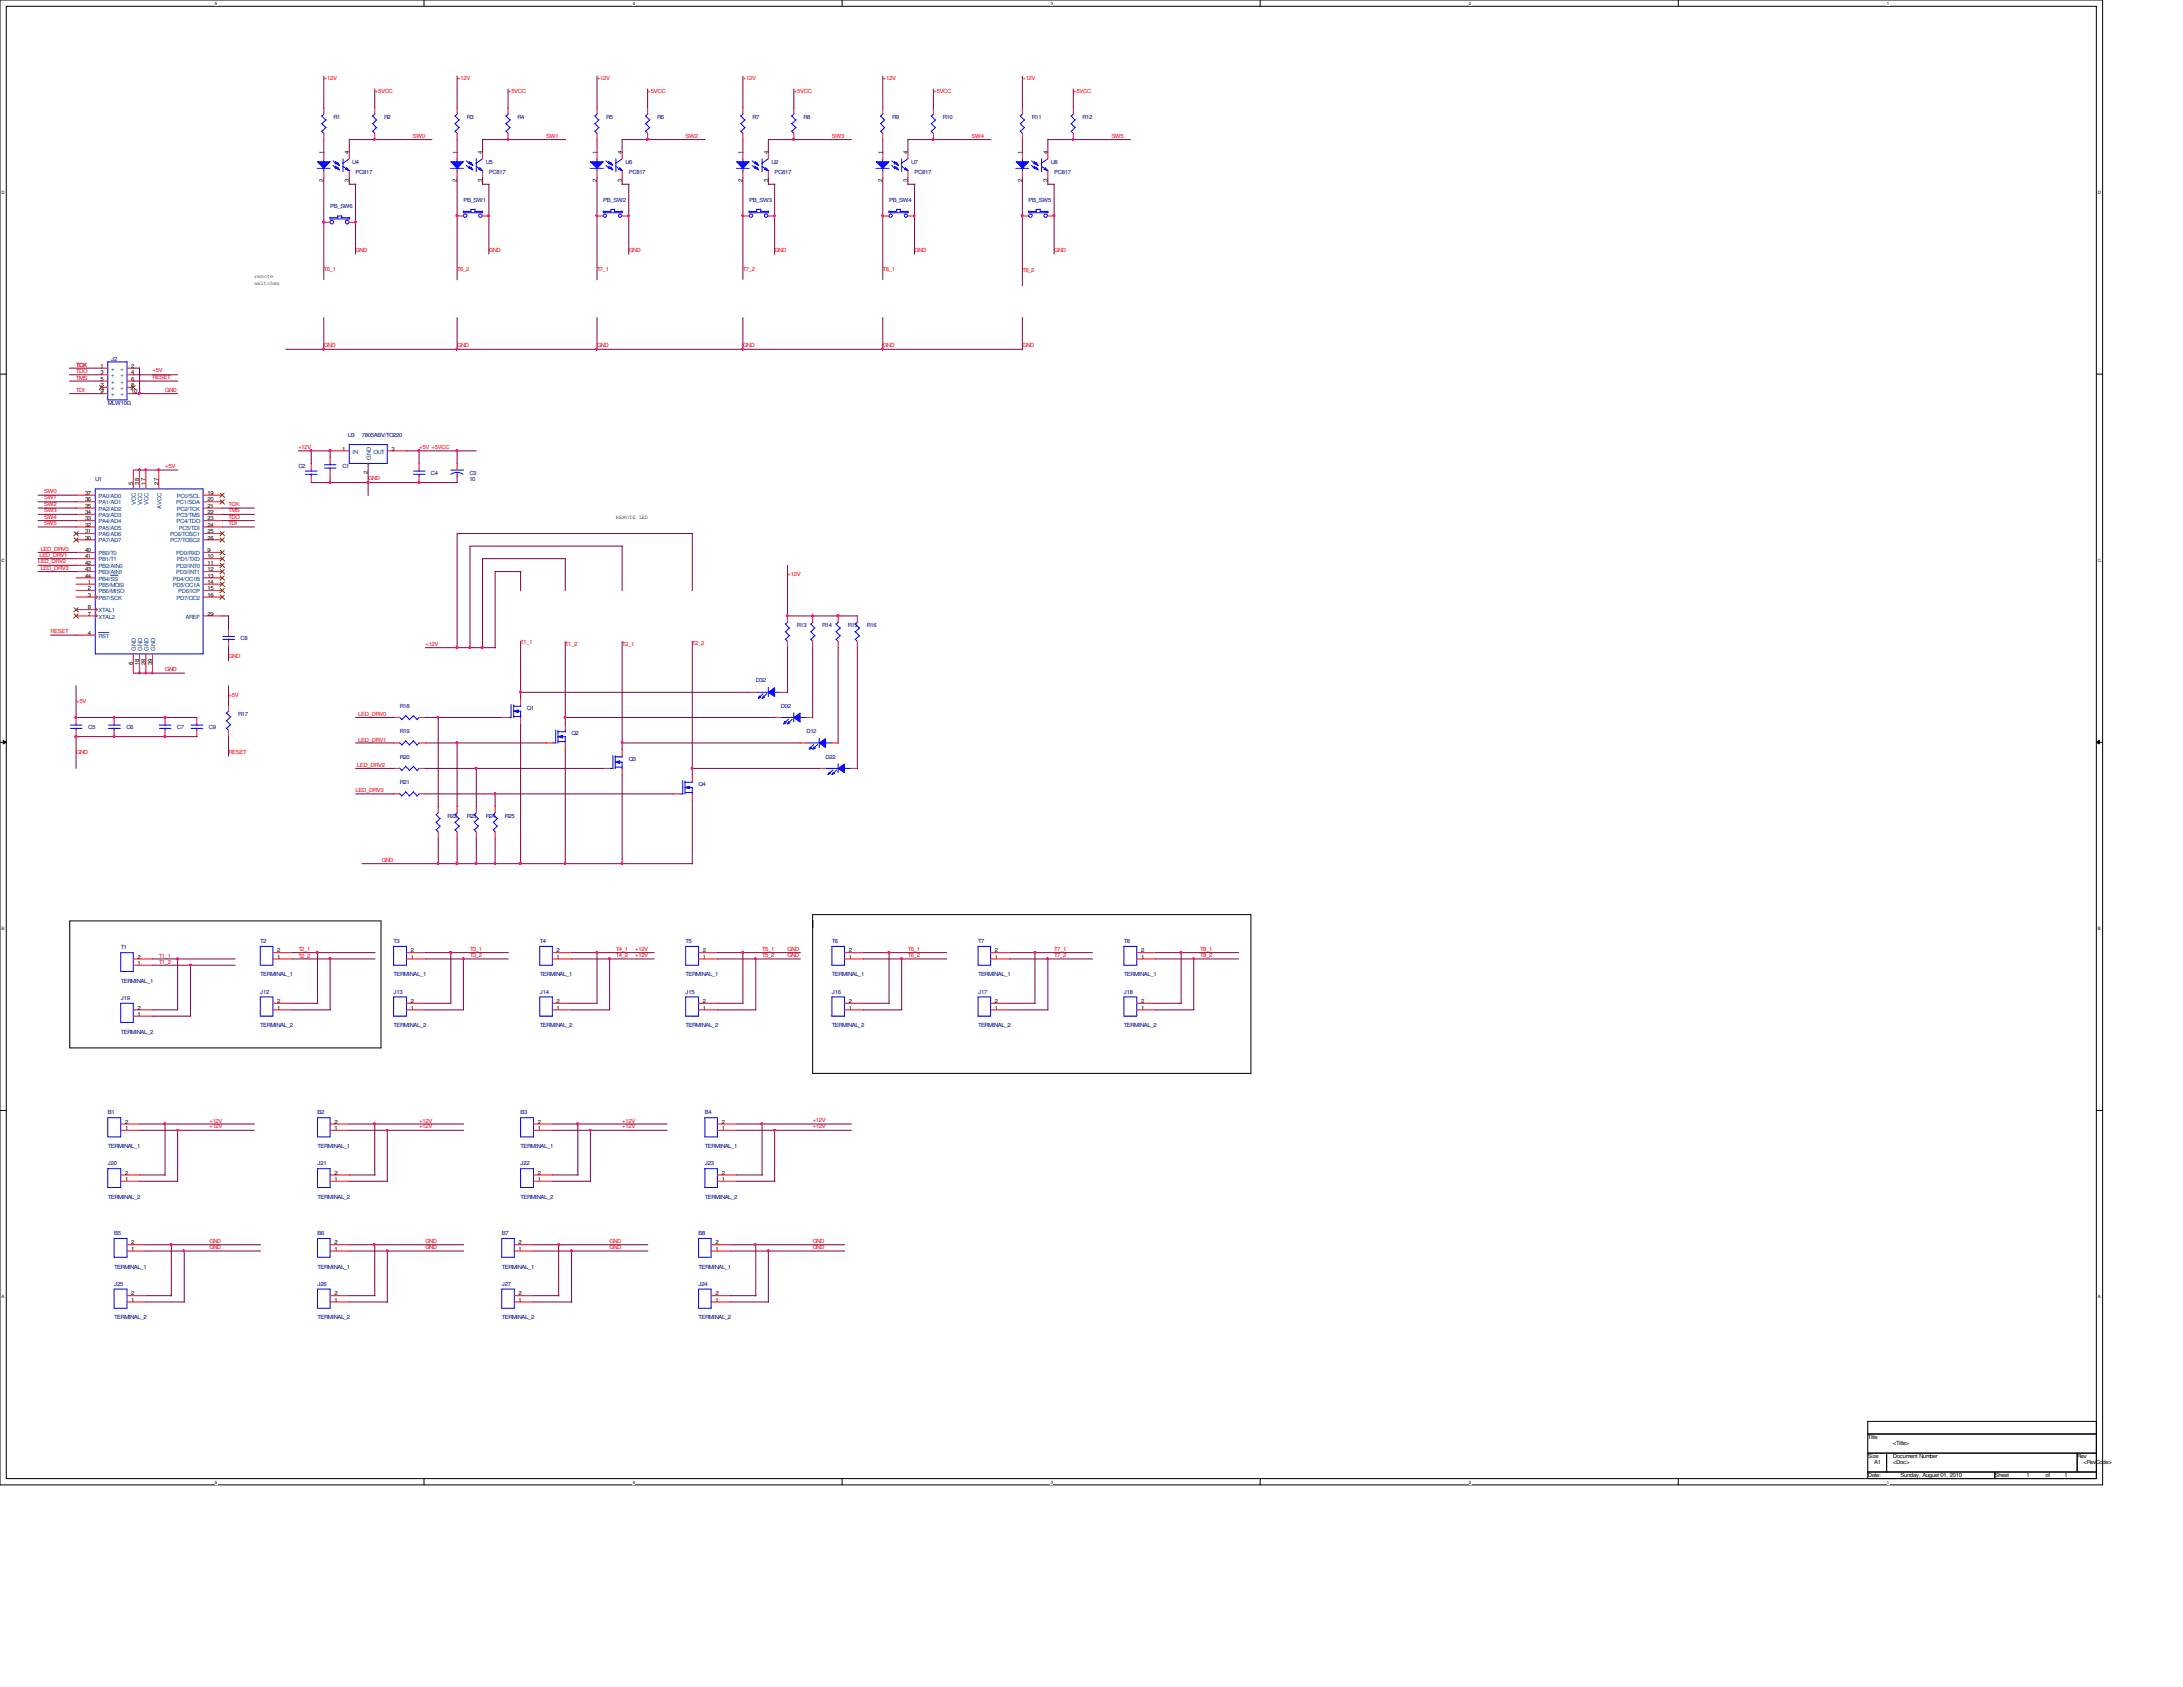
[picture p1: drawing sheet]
<svg xmlns="http://www.w3.org/2000/svg" width="279mm" height="216mm" viewBox="0 0 279 216" stroke-linecap="round" stroke-linejoin="round" font-family="sans-serif">
<defs><g id="words">
<g font-size=".7" fill="#f00">
<text x="41.4" y="10.3">+12V</text>
<text x="48" y="11.9">+5VCC</text>
<text x="58.5" y="10.3">+12V</text>
<text x="65" y="11.9">+5VCC</text>
<text x="76.4" y="10.3">+12V</text>
<text x="82.9" y="11.9">+5VCC</text>
<text x="95.1" y="10.3">+12V</text>
<text x="101.6" y="11.9">+5VCC</text>
<text x="113" y="10.3">+12V</text>
<text x="119.5" y="11.9">+5VCC</text>
<text x="130.9" y="10.3">+12V</text>
<text x="137.4" y="11.9">+5VCC</text>
<text x="52.8" y="17.6">SW0</text>
<text x="69.9" y="17.6">SW1</text>
<text x="87.8" y="17.6">SW2</text>
<text x="106.5" y="17.6">SW3</text>
<text x="124.3" y="17.6">SW4</text>
<text x="142.2" y="17.6">SW5</text>
<text x="41.4" y="34.7">T6_1</text>
<text x="45.5" y="32.3">GND</text>
<text x="58.5" y="34.7">T6_2</text>
<text x="62.6" y="32.3">GND</text>
<text x="76.4" y="34.7">T7_1</text>
<text x="80.5" y="32.3">GND</text>
<text x="95.1" y="34.7">T7_2</text>
<text x="99.1" y="32.3">GND</text>
<text x="113" y="34.7">T8_1</text>
<text x="117.1" y="32.3">GND</text>
<text x="130.9" y="34.8">T8_2</text>
<text x="134.9" y="32.3">GND</text>
<text x="9.7" y="47.8">TDO</text>
<text x="9.7" y="46.9">TCK</text>
<text x="19.5" y="47.7">+5V</text>
<text x="41.4" y="44.4">GND</text>
<text x="58.5" y="44.4">GND</text>
<text x="76.4" y="44.4">GND</text>
<text x="95.1" y="44.4">GND</text>
<text x="113" y="44.4">GND</text>
<text x="130.9" y="44.4">GND</text>
<text x="9.7" y="50.2">TDI</text>
<text x="9.7" y="48.6">TMS</text>
<text x="19.5" y="48.5">RESET</text>
<text x="21.1" y="50.2">GND</text>
<text x="21.1" y="59.9">+5V</text>
<text x="38.2" y="57.4">+12V</text>
<text x="53.6" y="57.4">+5V +5VCC</text>
<text x="5.7" y="63.1">SW0</text>
<text x="5.7" y="63.9">SW1</text>
<text x="5.7" y="64.8">SW2</text>
<text x="5.7" y="65.6">SW3</text>
<text x="29.3" y="64.8">TCK</text>
<text x="29.3" y="65.6">TMS</text>
<text x="47.1" y="61.4">GND</text>
<text x="5" y="71.3">LED_DRV1</text>
<text x="5.2" y="70.5">LED_DRV0</text>
<text x="5.7" y="66.4">SW4</text>
<text x="5.7" y="67.2">SW5</text>
<text x="29.3" y="66.4">TDO</text>
<text x="29.3" y="67.2">TDI</text>
<text x="4.9" y="72.1">LED_DRV2</text>
<text x="5.2" y="73">LED_DRV3</text>
<text x="100.8" y="73.7">+12V</text>
<text x="6.5" y="81">RESET</text>
<text x="54.4" y="82.6">+12V</text>
<text x="66.6" y="82.5">T1_1</text>
<text x="72.3" y="82.6">T1_2</text>
<text x="79.6" y="82.6">T2_1</text>
<text x="88.6" y="82.5">T2_2</text>
<text x="9.7" y="90">+5V</text>
<text x="21.1" y="85.9">GND</text>
<text x="29.3" y="84.2">GND</text>
<text x="29.3" y="89.2">+5V</text>
<text x="45.8" y="91.7">LED_DRV0</text>
<text x="45.8" y="94.9">LED_DRV1</text>
<text x="9.7" y="96.4">GND</text>
<text x="29.3" y="96.4">RESET</text>
<text x="45.5" y="101.3">LED_DRV3</text>
<text x="45.7" y="98.2">LED_DRV2</text>
<text x="48.9" y="110.4">GND</text>
<text x="20.3" y="123.4">T1_2</text>
<text x="20.3" y="122.6">T1_1</text>
<text x="38.2" y="121.8">T2_1</text>
<text x="38.2" y="122.6">T2_2</text>
<text x="60.2" y="122.5">T3_2</text>
<text x="60.2" y="121.7">T3_1</text>
<text x="78.8" y="121.7">T4_1</text>
<text x="78.8" y="122.5">T4_2</text>
<text x="81.3" y="121.7">+12V</text>
<text x="81.3" y="122.5">+12V</text>
<text x="97.5" y="121.7">T5_1</text>
<text x="97.5" y="122.5">T5_2</text>
<text x="100.8" y="121.7">GND</text>
<text x="100.8" y="122.5">GND</text>
<text x="116.2" y="122.5">T6_2</text>
<text x="116.2" y="121.7">T6_1</text>
<text x="134.9" y="121.7">T7_1</text>
<text x="134.9" y="122.5">T7_2</text>
<text x="153.6" y="121.7">T8_1</text>
<text x="153.6" y="122.5">T8_2</text>
<text x="26.8" y="143.7">+12V</text>
<text x="53.6" y="143.7">+12V</text>
<text x="79.6" y="143.7">+12V</text>
<text x="104" y="143.6">+12V</text>
<text x="26.8" y="144.4">+12V</text>
<text x="53.6" y="144.4">+12V</text>
<text x="79.6" y="144.4">+12V</text>
<text x="104" y="144.4">+12V</text>
<text x="26.8" y="159">GND</text>
<text x="26.8" y="159.9">GND</text>
<text x="54.4" y="159.9">GND</text>
<text x="54.4" y="159">GND</text>
<text x="78" y="159">GND</text>
<text x="78" y="159.9">GND</text>
<text x="104" y="159.9">GND</text>
<text x="104" y="159">GND</text>
</g>
<g font-size=".7" fill="#000080">
<text x="42.7" y="15.2">R1</text>
<text x="49.1" y="15.2">R2</text>
<text x="59.7" y="15.2">R3</text>
<text x="66.3" y="15.2">R4</text>
<text x="77.6" y="15.2">R5</text>
<text x="84.1" y="15.2">R6</text>
<text x="96.3" y="15.2">R7</text>
<text x="102.8" y="15.2">R8</text>
<text x="114.2" y="15.2">R9</text>
<text x="120.7" y="15.2">R10</text>
<text x="132.1" y="15.2">R11</text>
<text x="138.6" y="15.2">R12</text>
<text x="45.1" y="21">U4</text>
<text x="45.5" y="22.3">PC817</text>
<text x="62.2" y="21">U5</text>
<text x="62.6" y="22.3">PC817</text>
<text x="80.1" y="21">U6</text>
<text x="80.5" y="22.3">PC817</text>
<text x="98.8" y="21">U2</text>
<text x="99.1" y="22.3">PC817</text>
<text x="116.6" y="21">U7</text>
<text x="117.1" y="22.3">PC817</text>
<text x="134.5" y="21">U8</text>
<text x="134.9" y="22.3">PC817</text>
<text x="42.2" y="26.6">PB_SW6</text>
<text x="59.3" y="25.8">PB_SW1</text>
<text x="77.2" y="25.8">PB_SW2</text>
<text x="95.9" y="25.8">PB_SW3</text>
<text x="113.8" y="25.8">PB_SW4</text>
<text x="131.7" y="25.8">PB_SW5</text>
<text x="14.2" y="46.2">J2</text>
<text x="13.8" y="51.8">MLW10G</text>
<text x="38.2" y="59.9">C2</text>
<text x="43.8" y="59.9">C1</text>
<text x="44.5" y="55.9">U3</text>
<text x="46.3" y="55.9">7805ABV/TO220</text>
<text x="12.2" y="61.6">U1</text>
<text x="55.2" y="60.8">C4</text>
<text x="60.1" y="60.8">C3</text>
<text x="60.1" y="61.5">10</text>
<text x="30.8" y="81.9">C8</text>
<text x="102" y="80.3">R13</text>
<text x="105.2" y="80.3">R14</text>
<text x="108.5" y="80.3">R15</text>
<text x="111" y="80.3">R16</text>
<text x="96.7" y="87.3">D32</text>
<text x="11.3" y="93.3">C5</text>
<text x="16.2" y="93.3">C6</text>
<text x="22.6" y="93.3">C7</text>
<text x="26.7" y="93.3">C9</text>
<text x="30.5" y="91.7">R17</text>
<text x="51.2" y="90.6">R18</text>
<text x="51.2" y="93.9">R19</text>
<text x="67.4" y="90.8">Q1</text>
<text x="73.2" y="94.1">Q2</text>
<text x="99.9" y="90.6">D02</text>
<text x="103.2" y="93.9">D12</text>
<text x="51.2" y="100.4">R21</text>
<text x="51.2" y="97.1">R20</text>
<text x="80.5" y="97.4">Q3</text>
<text x="89.4" y="100.6">Q4</text>
<text x="105.7" y="97.1">D22</text>
<text x="57.3" y="104.6">R22</text>
<text x="59.7" y="104.6">R23</text>
<text x="62.2" y="104.6">R24</text>
<text x="64.6" y="104.6">R25</text>
<text x="15.5" y="121.5">T1</text>
<text x="15.5" y="125.8">TERMINAL_1</text>
<text x="33.3" y="120.7">T2</text>
<text x="33.3" y="125">TERMINAL_1</text>
<text x="50.4" y="120.7">T3</text>
<text x="50.4" y="125">TERMINAL_1</text>
<text x="69.1" y="120.7">T4</text>
<text x="69.1" y="125">TERMINAL_1</text>
<text x="87.8" y="120.7">T5</text>
<text x="87.8" y="125">TERMINAL_1</text>
<text x="106.5" y="120.7">T6</text>
<text x="106.5" y="125">TERMINAL_1</text>
<text x="125.2" y="120.7">T7</text>
<text x="125.2" y="125">TERMINAL_1</text>
<text x="143.8" y="120.7">T8</text>
<text x="143.8" y="125">TERMINAL_1</text>
<text x="15.5" y="128">J19</text>
<text x="33.3" y="127.2">J12</text>
<text x="33.3" y="131.5">TERMINAL_2</text>
<text x="50.4" y="127.2">J13</text>
<text x="50.4" y="131.5">TERMINAL_2</text>
<text x="69.1" y="127.2">J14</text>
<text x="69.1" y="131.5">TERMINAL_2</text>
<text x="87.8" y="127.2">J15</text>
<text x="87.8" y="131.5">TERMINAL_2</text>
<text x="106.5" y="127.2">J16</text>
<text x="106.5" y="131.5">TERMINAL_2</text>
<text x="125.2" y="127.2">J17</text>
<text x="125.2" y="131.5">TERMINAL_2</text>
<text x="143.8" y="127.2">J18</text>
<text x="143.8" y="131.5">TERMINAL_2</text>
<text x="15.5" y="132.3">TERMINAL_2</text>
<text x="13.8" y="142.6">B1</text>
<text x="40.6" y="142.6">B2</text>
<text x="66.6" y="142.6">B3</text>
<text x="90.2" y="142.6">B4</text>
<text x="13.8" y="146.9">TERMINAL_1</text>
<text x="13.8" y="149.1">J20</text>
<text x="40.6" y="146.9">TERMINAL_1</text>
<text x="40.6" y="149.1">J21</text>
<text x="66.6" y="149.1">J22</text>
<text x="66.6" y="146.9">TERMINAL_1</text>
<text x="90.2" y="146.9">TERMINAL_1</text>
<text x="90.2" y="149.1">J23</text>
<text x="13.8" y="153.4">TERMINAL_2</text>
<text x="40.6" y="153.4">TERMINAL_2</text>
<text x="66.6" y="153.4">TERMINAL_2</text>
<text x="90.2" y="153.4">TERMINAL_2</text>
<text x="14.6" y="158.1">B5</text>
<text x="40.6" y="158.1">B6</text>
<text x="64.2" y="158.1">B7</text>
<text x="89.4" y="158.1">B8</text>
<text x="14.6" y="162.4">TERMINAL_1</text>
<text x="14.6" y="164.5">J25</text>
<text x="40.6" y="162.4">TERMINAL_1</text>
<text x="40.6" y="164.5">J26</text>
<text x="64.2" y="162.4">TERMINAL_1</text>
<text x="64.2" y="164.5">J27</text>
<text x="89.4" y="162.4">TERMINAL_1</text>
<text x="89.4" y="164.5">J24</text>
<text x="14.6" y="168.9">TERMINAL_2</text>
<text x="40.6" y="168.9">TERMINAL_2</text>
<text x="64.2" y="168.9">TERMINAL_2</text>
<text x="89.4" y="168.9">TERMINAL_2</text>
</g>
<g font-size=".7">
<text x="41.4" y="23.3" transform="rotate(-90 41.4 23.3)">2</text>
<text x="41.4" y="19.8" transform="rotate(-90 41.4 19.8)">1</text>
<text x="44.7" y="23.3" transform="rotate(-90 44.7 23.3)">3</text>
<text x="44.7" y="19.8" transform="rotate(-90 44.7 19.8)">4</text>
<text x="58.5" y="23.3" transform="rotate(-90 58.5 23.3)">2</text>
<text x="58.5" y="19.8" transform="rotate(-90 58.5 19.8)">1</text>
<text x="61.7" y="23.3" transform="rotate(-90 61.7 23.3)">3</text>
<text x="61.7" y="19.8" transform="rotate(-90 61.7 19.8)">4</text>
<text x="76.4" y="23.3" transform="rotate(-90 76.4 23.3)">2</text>
<text x="76.4" y="19.8" transform="rotate(-90 76.4 19.8)">1</text>
<text x="79.6" y="23.3" transform="rotate(-90 79.6 23.3)">3</text>
<text x="79.6" y="19.8" transform="rotate(-90 79.6 19.8)">4</text>
<text x="95" y="23.3" transform="rotate(-90 95 23.3)">2</text>
<text x="95" y="19.8" transform="rotate(-90 95 19.8)">1</text>
<text x="98.3" y="23.3" transform="rotate(-90 98.3 23.3)">3</text>
<text x="98.3" y="19.8" transform="rotate(-90 98.3 19.8)">4</text>
<text x="112.9" y="23.3" transform="rotate(-90 112.9 23.3)">2</text>
<text x="112.9" y="19.8" transform="rotate(-90 112.9 19.8)">1</text>
<text x="116.2" y="23.3" transform="rotate(-90 116.2 23.3)">3</text>
<text x="116.2" y="19.8" transform="rotate(-90 116.2 19.8)">4</text>
<text x="130.8" y="23.3" transform="rotate(-90 130.8 23.3)">2</text>
<text x="130.8" y="19.8" transform="rotate(-90 130.8 19.8)">1</text>
<text x="134.1" y="23.3" transform="rotate(-90 134.1 23.3)">3</text>
<text x="134.1" y="19.8" transform="rotate(-90 134.1 19.8)">4</text>
<text x="32.5" y="35.6">remote</text>
<text x="32.5" y="36.5">switches</text>
<text x="12.9" y="47.1">1</text>
<text x="12.9" y="47.9">3</text>
<text x="16.8" y="47.1">2</text>
<text x="16.8" y="47.9">4</text>
<text x="12.9" y="48.7">5</text>
<text x="12.9" y="49.5">7</text>
<text x="12.9" y="50.3">9</text>
<text x="16.8" y="48.7">6</text>
<text x="16.8" y="49.5">8</text>
<text x="16.8" y="50.3">10</text>
<text x="43.8" y="57.7">1</text>
<text x="50.1" y="57.7">3</text>
<text x="10.9" y="63.3">37</text>
<text x="10.9" y="64.2">36</text>
<text x="10.9" y="65">35</text>
<text x="10.9" y="65.8">34</text>
<text x="17" y="62" transform="rotate(-90 17 62)">5</text>
<text x="17.8" y="62" transform="rotate(-90 17.8 62)">38</text>
<text x="18.6" y="62" transform="rotate(-90 18.6 62)">17</text>
<text x="20.3" y="62" transform="rotate(-90 20.3 62)">27</text>
<text x="26.5" y="63.3">19</text>
<text x="26.5" y="64.2">20</text>
<text x="26.5" y="65">21</text>
<text x="26.5" y="65.8">22</text>
<text x="47.1" y="60.7" transform="rotate(-90 47.1 60.7)">2</text>
<text x="10.9" y="70.7">40</text>
<text x="10.9" y="71.5">41</text>
<text x="10.9" y="66.6">33</text>
<text x="10.9" y="67.4">32</text>
<text x="10.9" y="68.2">31</text>
<text x="10.9" y="69">30</text>
<text x="26.5" y="66.6">23</text>
<text x="26.5" y="67.4">24</text>
<text x="26.5" y="68.2">25</text>
<text x="26.5" y="69">26</text>
<text x="26.5" y="71.5">10</text>
<text x="26.5" y="70.7">9</text>
<text x="78.8" y="66.5">REMOTE LED</text>
<text x="10.9" y="72.3">42</text>
<text x="10.9" y="73.1">43</text>
<text x="10.9" y="73.9">44</text>
<text x="11.3" y="78">8</text>
<text x="11.3" y="74.7">1</text>
<text x="11.3" y="75.5">2</text>
<text x="11.3" y="76.4">3</text>
<text x="26.5" y="73.9">13</text>
<text x="26.5" y="72.3">11</text>
<text x="26.5" y="73.1">12</text>
<text x="26.5" y="74.7">14</text>
<text x="26.5" y="75.5">15</text>
<text x="26.5" y="76.4">16</text>
<text x="11.3" y="81.2">4</text>
<text x="11.3" y="78.8">7</text>
<text x="26.5" y="78.8">29</text>
<text x="17" y="85.1" transform="rotate(-90 17 85.1)">6</text>
<text x="17.8" y="85.1" transform="rotate(-90 17.8 85.1)">18</text>
<text x="18.6" y="85.1" transform="rotate(-90 18.6 85.1)">28</text>
<text x="19.5" y="85.1" transform="rotate(-90 19.5 85.1)">39</text>
<text x="17.6" y="123.5">1</text>
<text x="17.6" y="122.7">2</text>
<text x="35.5" y="122.7">1</text>
<text x="35.5" y="121.9">2</text>
<text x="52.6" y="122.7">1</text>
<text x="52.6" y="121.9">2</text>
<text x="71.2" y="122.7">1</text>
<text x="71.2" y="121.9">2</text>
<text x="90" y="122.7">1</text>
<text x="90" y="121.9">2</text>
<text x="108.6" y="122.7">1</text>
<text x="108.6" y="121.9">2</text>
<text x="127.3" y="122.7">1</text>
<text x="127.3" y="121.9">2</text>
<text x="146" y="122.7">1</text>
<text x="146" y="121.9">2</text>
<text x="17.6" y="130">1</text>
<text x="17.6" y="129.2">2</text>
<text x="35.5" y="129.2">1</text>
<text x="35.5" y="128.4">2</text>
<text x="52.6" y="129.2">1</text>
<text x="52.6" y="128.4">2</text>
<text x="71.2" y="129.2">1</text>
<text x="71.2" y="128.4">2</text>
<text x="90" y="129.2">1</text>
<text x="90" y="128.4">2</text>
<text x="108.6" y="129.2">1</text>
<text x="108.6" y="128.4">2</text>
<text x="127.3" y="129.2">1</text>
<text x="127.3" y="128.4">2</text>
<text x="146" y="129.2">1</text>
<text x="146" y="128.4">2</text>
<text x="16" y="143.8">2</text>
<text x="42.8" y="143.8">2</text>
<text x="68.8" y="143.8">2</text>
<text x="92.4" y="143.8">2</text>
<text x="16" y="144.6">1</text>
<text x="42.8" y="144.6">1</text>
<text x="68.8" y="144.6">1</text>
<text x="92.4" y="144.6">1</text>
<text x="16" y="151.1">1</text>
<text x="16" y="150.3">2</text>
<text x="42.8" y="151.1">1</text>
<text x="42.8" y="150.3">2</text>
<text x="68.8" y="151.1">1</text>
<text x="68.8" y="150.3">2</text>
<text x="92.4" y="151.1">1</text>
<text x="92.4" y="150.3">2</text>
<text x="16.8" y="160.1">1</text>
<text x="16.8" y="159.3">2</text>
<text x="42.8" y="160.1">1</text>
<text x="42.8" y="159.3">2</text>
<text x="66.4" y="160.1">1</text>
<text x="66.4" y="159.3">2</text>
<text x="91.6" y="160.1">1</text>
<text x="91.6" y="159.3">2</text>
<text x="16.8" y="166.6">1</text>
<text x="16.8" y="165.8">2</text>
<text x="42.8" y="166.6">1</text>
<text x="42.8" y="165.8">2</text>
<text x="66.4" y="166.6">1</text>
<text x="66.4" y="165.8">2</text>
<text x="91.6" y="166.6">1</text>
<text x="91.6" y="165.8">2</text>
<text x="239.1" y="184.1">Title</text>
<text x="242.3" y="185">&lt;Title&gt;</text>
<text x="239.1" y="186.6">Size</text>
<text x="239.1" y="189">Date:</text>
<text x="239.9" y="187.4">A1</text>
<text x="242.3" y="186.6">Document Number</text>
<text x="242.3" y="187.4">&lt;Doc&gt;</text>
<text x="243.2" y="189">Sunday, August 01, 2010</text>
<text x="255.3" y="189">Sheet</text>
<text x="259.4" y="189">1</text>
<text x="261.8" y="189">of</text>
<text x="264.2" y="189">1</text>
<text x="265.9" y="186.6">Rev</text>
<text x="266.7" y="187.4">&lt;RevCode&gt;</text>
</g>
<g font-size=".7" fill="#004080">
<text x="14.2" y="47.5">+</text>
<text x="15.4" y="47.5">+</text>
<text x="14.2" y="48.3">+</text>
<text x="14.2" y="49.1">+</text>
<text x="14.2" y="49.9">+</text>
<text x="14.2" y="50.7">+</text>
<text x="15.4" y="48.3">+</text>
<text x="15.4" y="49.1">+</text>
<text x="15.4" y="49.9">+</text>
<text x="15.4" y="50.7">+</text>
<text x="45.1" y="58">IN</text>
<text x="47.5" y="58.9" transform="rotate(-90 47.5 58.9)">GND</text>
<text x="47.8" y="58">OUT</text>
<text x="12.6" y="63.7">PA0/AD0</text>
<text x="12.6" y="64.6">PA1/AD1</text>
<text x="12.6" y="65.4">PA2/AD2</text>
<text x="17.4" y="64.6" transform="rotate(-90 17.4 64.6)">VCC</text>
<text x="18.2" y="64.6" transform="rotate(-90 18.2 64.6)">VCC</text>
<text x="19" y="64.6" transform="rotate(-90 19 64.6)">VCC</text>
<text x="20.7" y="65.1" transform="rotate(-90 20.7 65.1)">AVCC</text>
<text x="22.6" y="64.6">PC1/SDA</text>
<text x="22.6" y="63.7">PC0/SCL</text>
<text x="22.6" y="65.4">PC2/TCK</text>
<text x="12.6" y="71">PB0/T0</text>
<text x="12.6" y="71.8">PB1/T1</text>
<text x="12.6" y="66.2">PA3/AD3</text>
<text x="12.6" y="67">PA4/AD4</text>
<text x="12.6" y="67.8">PA5/AD5</text>
<text x="12.6" y="68.6">PA6/AD6</text>
<text x="12.6" y="69.4">PA7/AD7</text>
<text x="21.8" y="68.6">PC6/TOSC1</text>
<text x="21.8" y="69.4">PC7/TOSC2</text>
<text x="22.6" y="71">PD0/RXD</text>
<text x="22.6" y="66.2">PC3/TMS</text>
<text x="22.6" y="67">PC4/TDO</text>
<text x="22.6" y="71.8">PD1/TXD</text>
<text x="22.9" y="67.8">PC5/TDI</text>
<text x="12.6" y="72.7">PB2/AIN0</text>
<text x="12.6" y="73.5">PB3/AIN1</text>
<text x="12.6" y="74.3">PB4/SS</text>
<text x="12.6" y="75.1">PB5/MOSI</text>
<text x="12.6" y="75.9">PB6/MISO</text>
<text x="12.6" y="76.8">PB7/SCK</text>
<text x="22.1" y="75.1">PD5/OC1A</text>
<text x="22.1" y="74.3">PD4/OC1B</text>
<text x="22.6" y="72.7">PD2/INT0</text>
<text x="22.6" y="73.5">PD3/INT1</text>
<text x="22.6" y="76.8">PD7/OC2</text>
<text x="22.8" y="75.9">PD6/ICP</text>
<text x="12.6" y="81.6">RST</text>
<text x="12.6" y="79.2">XTAL2</text>
<text x="12.6" y="78.4">XTAL1</text>
<text x="17.4" y="83.3" transform="rotate(-90 17.4 83.3)">GND</text>
<text x="18.2" y="83.3" transform="rotate(-90 18.2 83.3)">GND</text>
<text x="19" y="83.3" transform="rotate(-90 19 83.3)">GND</text>
<text x="19.9" y="83.3" transform="rotate(-90 19.9 83.3)">GND</text>
<text x="23.7" y="79.2">AREF</text>
</g>
<g font-size=".6">
<text x="27.5" y=".6">5</text>
<text x="81" y=".6">4</text>
<text x="134.5" y=".6">3</text>
<text x="188" y=".6">2</text>
<text x="241.5" y=".6">1</text>
<text x=".2" y="24.8">D</text>
<text x="268.5" y="24.8">D</text>
<text x=".2" y="71.9">C</text>
<text x="268.5" y="71.9">C</text>
<text x=".2" y="119">B</text>
<text x="268.5" y="119">B</text>
<text x=".2" y="166.2">A</text>
<text x="268.5" y="166.2">A</text>
<text x="27.5" y="189.9">5</text>
<text x="81" y="189.9">4</text>
<text x="134.5" y="189.9">3</text>
<text x="188" y="189.9">2</text>
<text x="241.5" y="189.9">1</text>
</g>
</g></defs>
<path d="M0 0h269.1v190h-269.1zM.8 .8h267.5v188.4h-267.5z" fill="none" stroke="#000" stroke-width=".13"/>
<g fill="#fff">
<path d="M27.5 .1h.3v.7h-.3z"/>
<path d="M27.5 189.4h.3v.6h-.3z"/>
</g>
<path d="M54.3 0v.8M54.3 189.2v.8" fill="none" stroke="#000" stroke-width=".13"/>
<g fill="#fff">
<path d="M81 .1h.3v.7h-.3z"/>
<path d="M81 189.4h.3v.6h-.3z"/>
</g>
<path d="M107.8 0v.8M107.8 189.2v.8" fill="none" stroke="#000" stroke-width=".13"/>
<g fill="#fff">
<path d="M134.5 .1h.3v.7h-.3z"/>
<path d="M134.5 189.4h.3v.6h-.3z"/>
</g>
<path d="M161.3 0v.8M161.3 189.2v.8" fill="none" stroke="#000" stroke-width=".13"/>
<g fill="#fff">
<path d="M188 .1h.3v.7h-.3z"/>
<path d="M188 189.4h.3v.6h-.3z"/>
</g>
<path d="M214.8 0v.8M214.8 189.2v.8" fill="none" stroke="#000" stroke-width=".13"/>
<g fill="#fff">
<path d="M241.5 .1h.3v.7h-.3z"/>
<path d="M241.5 189.4h.3v.6h-.3z"/>
<path d="M.2 24.3h.4v.7h-.4z"/>
<path d="M268.5 24.3h.4v.7h-.4z"/>
<path d="M.2 71.4h.4v.7h-.4z"/>
<path d="M268.5 71.4h.4v.7h-.4z"/>
</g>
<path d="M0 47.9h.8M268.3 47.9h.8" fill="none" stroke="#000" stroke-width=".13"/>
<g fill="#fff">
<path d="M.2 118.5h.4v.7h-.4z"/>
<path d="M268.5 118.5h.4v.7h-.4z"/>
</g>
<path d="M0 95h.8M.4 94.7l.4 .3-.4 .2zM268.3 95l.4-.3v.5zM268.3 95h.8" fill="none" stroke="#000" stroke-width=".13"/>
<path d="M.4 94.7l.4 .3-.4 .2zM268.3 95l.4-.3v.5z" fill="#000"/>
<g fill="#fff">
<path d="M.2 165.7h.3v.6h-.3z"/>
<path d="M268.5 165.7h.3v.6h-.3z"/>
</g>
<g fill="none" stroke="#000" stroke-width=".13">
<path d="M8.9 117.9h39.9v16.2h-39.9zM104 117.9h.1M104 118.7h.1M104 117.1h56.1v20.3h-56.1zM0 142.1h.8M268.3 142.1h.8M239.1 181.9h29.2v7.3h-29.2zM239.1 183.5h29.2M239.1 186h29.2M239.1 188.4h29.2M241.5 186v2.4M255.3 188.4v.8"/>
<path d="M265.9 186v2.4"/>
</g>
<g fill="none" stroke="#00f" stroke-width=".13">
<path d="M58.2 16.8l.3 .3M58.2 15.8l.6 .5M58.2 14.8l.6 .6M58.5 14.6l-.2 .3M58.8 16.3l-.5 .5M58.8 15.3l-.5 .5M130.6 16.8l.3 .3M130.6 15.8l.5 .5M130.6 14.8l.5 .6M130.9 14.6l-.3 .3M131.1 16.3l-.5 .5M131.1 15.3l-.5 .5"/>
<path d="M44.7 56.9h4.9v2.4h-4.9zM12.2 62.6h13.8v21.1h-13.8zM39.1 60.7h1.5M39.1 60.3h1.5M39.8 60.2v.1M39.8 60.7v.3M51.1 91.8l.3 .3M51.9 91.6l.5 .5M51.9 91.6l-.5 .5M52.9 91.6l.5 .5M52.9 91.6l-.5 .5M53.6 91.8l-.3 .3"/>
<path d="M106.5 121.1h1.6v2.4h-1.6zM125.2 121.1h1.6v2.4h-1.6z"/>
</g>
<g fill="none" stroke="#f00" stroke-width=".13">
<path d="M58.5 13.8v.8M58.5 17.1v.8M130.9 13.8v.8M130.9 17.1v.8M39.8 59.3v.9M42.2 57.7h2.5M47.1 59.3h.1M49.6 57.7h2.4M9.7 78.8h2.5M9.7 78h2.5M9.7 74h2.5M9.7 63.4h2.5"/>
<path d="M9.7 64.2h2.5M9.7 65h2.5M9.7 65.8h2.5M9.7 66.6h2.5M9.7 67.4h2.5M9.7 68.3h2.5M9.7 69.1h2.5M9.7 71.5h2.5M9.7 72.3h2.5M9.7 73.2h2.5M9.7 70.7h2.5M9.7 74.8h2.5"/>
<path d="M9.7 75.6h2.5M9.7 76.4h2.5M12.2 78.6l.2 .2-.2 .3M12.2 77.8l.2 .2-.2 .3M12.2 76.2l.2 .2-.2 .3M17.1 60.2v2.4M17.9 60.2v2.4M18.7 60.2v2.4M20.3 60.2v2.4M26 78.8h2.4M26 74h2.4M26 63.4h2.4"/>
<path d="M26 64.2h2.4M26 65h2.4M26 65.8h2.4M26 66.6h2.4M26 67.4h2.4M26 68.3h2.4M26 69.1h2.4M26 71.5h2.4M26 72.3h2.4M26 73.2h2.4M26 70.7h2.4M26 74.8h2.4"/>
<path d="M26 75.6h2.4M26 76.4h2.4M39.8 61v.8M9.7 81.3h2.5M17.1 83.7v2.4M17.9 83.7v2.4M18.7 83.7v2.4M19.5 83.7v2.4M50.4 91.8h.8M53.6 91.8h.8M108.1 122.7h2.4M108.1 121.9h2.4"/>
<path d="M126.8 122.7h2.4M126.8 121.9h2.4"/>
</g>
<path d="M14.1 73.6h1M12.6 80.9h1.3" fill="none" stroke="#004080" stroke-width=".13"/>
<g fill="none" stroke="#804000" stroke-width=".13">
<path d="M9.5 78.6l.5 .5M9.5 77.8l.5 .5M9.5 68l.5 .6M9.5 68.8l.5 .6M10 78.6l-.6 .5M10 77.8l-.6 .5M10 68l-.6 .6M10 68.8l-.6 .6M28.2 73.7l.5 .6M28.2 63.1l.5 .6M28.2 64l.5 .5M28.2 68l.5 .6"/>
<path d="M28.2 68.8l.5 .6M28.2 71.2l.5 .6M28.2 72.1l.5 .5M28.2 72.9l.5 .5M28.2 70.4l.5 .6M28.2 74.5l.5 .6M28.2 75.3l.5 .6M28.2 76.2l.5 .5M28.7 73.7l-.5 .6M28.7 63.1l-.5 .6M28.7 64l-.5 .5M28.7 68l-.5 .6"/>
<path d="M28.7 68.8l-.5 .6M28.7 71.2l-.5 .6M28.7 72.1l-.5 .5M28.7 72.9l-.5 .5M28.7 70.4l-.5 .6M28.7 74.5l-.5 .6M28.7 75.3l-.5 .6M28.7 76.2l-.5 .5"/>
</g>
<path d="M130 20.7h1.7l-.8 .8z" fill="#00f"/>
<path d="M130 21.5h1.7M130 20.7h1.7l-.8 .8zM130.9 20.3v.4M130.9 21.5v.4M133.3 20.3v1.7M133.3 21.3l.9 .6M134.1 20.3l-.8 .6" fill="none" stroke="#00f" stroke-width=".13"/>
<path d="M133.8 21.5l.3 .3-.5-.1z" fill="#00f"/>
<path d="M132 21.2l.4 .3M132 20.6l.4 .4M132.3 21.3l.4 .3M132.3 20.7l.4 .3M132.4 20.7v.3M132.4 21.3v.3M133.8 21.5l.3 .3-.5-.1z" fill="none" stroke="#00f" stroke-width=".13"/>
<path d="M132.5 21.5l.1-.1 .3 .4z" fill="#00f"/>
<path d="M132.5 21.5l.1-.1 .3 .4z" fill="none" stroke="#00f" stroke-width=".13"/>
<path d="M132.5 21l.1-.2 .3 .4z" fill="#00f"/>
<g fill="none" stroke="#00f" stroke-width=".13">
<path d="M82.6 16.8l.3 .3M82.6 15.8l.5 .5M82.6 14.8l.5 .6M82.9 14.6l-.3 .3M83.2 16.3l-.6 .5M83.2 15.3l-.6 .5M132.5 21l.1-.2 .3 .4zM52.9 60.7h1.5M52.9 60.3h1.5M53.6 60.2v.1M53.6 60.7v.3M57.7 60.2h1.7"/>
<path d="M58.5 60.5l.8 .2M58.5 60.5l-.8 .2M58.5 60.5v.5M89.4 158.5h1.6v2.4h-1.6z"/>
</g>
<path d="M82.9 13.8v.8M82.9 17.1v.8M130.9 19.5v.8M134.1 19.5v.8M130.9 21.9v.8M134.1 21.9v.8M53.6 59.3v.9M58.5 59.3v.9M53.6 61v.8M58.5 61v.8M91 159.3h2.5M91 160.1h2.5" fill="none" stroke="#f00" stroke-width=".13"/>
<path d="M40.6 20.7h1.6l-.8 .8z" fill="#00f"/>
<path d="M40.6 21.5h1.6M40.6 20.7h1.6l-.8 .8zM41.4 20.3v.4M41.4 21.5v.4M43.9 20.3v1.7M43.9 21.3l.8 .6M44.7 20.3l-.8 .6" fill="none" stroke="#00f" stroke-width=".13"/>
<path d="M44.4 21.5l.3 .3-.5-.1z" fill="#00f"/>
<path d="M42.6 21.2l.4 .3M42.6 20.6l.4 .4M42.9 21.3l.4 .3M42.9 20.7l.4 .3M43 20.7v.3M43 21.3v.3M44.4 21.5l.3 .3-.5-.1z" fill="none" stroke="#00f" stroke-width=".13"/>
<path d="M43.1 21.5l.1-.1 .3 .4z" fill="#00f"/>
<path d="M43.1 21.5l.1-.1 .3 .4z" fill="none" stroke="#00f" stroke-width=".13"/>
<path d="M43.1 21l.1-.2 .3 .4z" fill="#00f"/>
<g fill="none" stroke="#00f" stroke-width=".13">
<path d="M112.7 16.8l.3 .3M112.7 15.8l.5 .5M112.7 14.8l.5 .6M113 14.6l-.3 .3M113.2 16.3l-.5 .5M113.2 15.3l-.5 .5M43.1 21l.1-.2 .3 .4zM77.2 27.1h1M77.2 27v.2h2.5M77.3 27.4h.3v.2v.1l-.2 .1-.1-.1zM78.1 26.8h.6M78.2 26.8v.3"/>
<path d="M78.6 27.1h1M78.7 26.8v.3M79.2 27.4h.3l.1 .2-.1 .1-.1 .1-.2-.1zM79.6 27v.2M107 79.8l.5 .6M107.3 79.6l-.3 .3M107 81.8l.3 .3M107 80.8l.5 .6M107.6 81.3l-.6 .5M107.6 80.3l-.6 .6M15.5 128.4h1.6v2.5h-1.6zM33.3 121.1h1.6v2.4h-1.6z"/>
</g>
<g fill="none" stroke="#f00" stroke-width=".13">
<path d="M41.4 19.5v.8M44.7 19.5v.8M113 13.8v.8M113 17.1v.8M41.4 21.9v.8M44.7 21.9v.8M76.4 27.6h.8M79.6 27.6h.9M107.3 78.8v.8M107.3 82.1v.8M17.1 130h2.4M17.1 129.2h2.4"/>
<path d="M34.9 122.7h2.5M34.9 121.9h2.5"/>
</g>
<path d="M112.1 20.7h1.7l-.8 .8z" fill="#00f"/>
<path d="M112.1 21.5h1.7M112.1 20.7h1.7l-.8 .8zM113 20.3v.4M113 21.5v.4M115.4 20.3v1.7M115.4 21.3l.8 .6M116.2 20.3l-.8 .6" fill="none" stroke="#00f" stroke-width=".13"/>
<path d="M115.9 21.5l.3 .3-.5-.1z" fill="#00f"/>
<path d="M114.1 21.2l.4 .3M114.1 20.6l.4 .4M114.5 21.3l.4 .3M114.5 20.7l.4 .3M114.5 20.7v.3M114.5 21.3v.3M115.9 21.5l.3 .3-.5-.1z" fill="none" stroke="#00f" stroke-width=".13"/>
<path d="M114.6 21.5l.2-.1 .2 .4z" fill="#00f"/>
<path d="M114.6 21.5l.2-.1 .2 .4z" fill="none" stroke="#00f" stroke-width=".13"/>
<path d="M114.6 21l.2-.2 .2 .4z" fill="#00f"/>
<path d="M114.6 21l.2-.2 .2 .4zM13.9 93.2h1.5M13.9 92.8h1.5M14.6 92.7v.1M14.6 93.2v.3M13.8 143h1.7v2.5h-1.7zM14.6 158.5h1.7v2.4h-1.7z" fill="none" stroke="#00f" stroke-width=".13"/>
<path d="M113 19.5v.8M116.2 19.5v.8M113 21.9v.8M116.2 21.9v.8M14.6 91.8v.9M14.6 93.5v.8M15.5 144.7h2.4M15.5 143.8h2.4M16.3 159.3h2.4M16.3 160.1h2.4" fill="none" stroke="#f00" stroke-width=".13"/>
<path d="M87.7 100.8l.6-.2v.3z" fill="#00f"/>
<path d="M87.4 99.9v1.7M87.7 99.9v1.7M88.6 99.9v.3M87 101.6h.4M87.6 100.1h1M87.7 100.8l.6-.2v.3zM87.7 101.4h.9M88.3 100.8h.3M88.6 100.8v.8" fill="none" stroke="#00f" stroke-width=".13"/>
<path d="M88.6 99.1v.8M86.1 101.6h.9M88.6 101.6v.8" fill="none" stroke="#f00" stroke-width=".13"/>
<path d="M71.4 94.3l.6-.2v.3z" fill="#00f"/>
<g fill="none" stroke="#00f" stroke-width=".13">
<path d="M70.7 95.1h.5M71.1 93.4v1.7M71.4 93.6h.9M71.4 94.3l.6-.2v.3zM71.4 93.5v1.6M71.4 94.9h1M72 94.3h.4M72.3 93.5v.2M72.3 94.3v.8M99.9 91.8h1.7M101.6 91.2v1.2M102.4 91.8h.8"/>
<path d="M14.6 165h1.7v2.4h-1.7z"/>
</g>
<path d="M69.9 95.1h.8M72.3 92.7v.8M72.3 95.1v.8M16.3 166.6h2.4M16.3 165.8h2.4" fill="none" stroke="#f00" stroke-width=".13"/>
<path d="M101.6 91.8l.8-.5v1.1z" fill-rule="evenodd" fill="#00f"/>
<path d="M101.6 91.8l.8-.5v1.1z" fill="none" stroke="#00f" stroke-width=".13"/>
<path d="M100.5 92.3l.1 .2-.3 .2z" fill-rule="evenodd" fill="#00f"/>
<path d="M100.5 92.3l.1 .2-.3 .2z" fill="none" stroke="#00f" stroke-width=".13"/>
<path d="M100.9 92.3l.2 .2-.3 .2z" fill-rule="evenodd" fill="#00f"/>
<g fill="none" stroke="#00f" stroke-width=".13">
<path d="M41.1 16.8l.3 .3M41.1 15.8l.6 .5M41.1 14.8l.6 .6M41.5 14.6l-.3 .3M41.7 16.3l-.5 .5M41.7 15.3l-.5 .5M94.8 16.8l.3 .3M94.8 15.8l.5 .5M94.8 14.8l.5 .6M95.1 14.6l-.3 .3M95.4 16.3l-.6 .5M95.4 15.3l-.6 .5"/>
<path d="M100.5 79.8l.5 .6M100.8 79.6l-.3 .3M109.4 79.8l.6 .6M109.8 79.6l-.3 .3M24.5 93.2h1.5M24.5 92.8h1.5M25.2 92.7v.1M25.2 93.2v.3M100.5 81.8l.3 .3M100.5 80.8l.5 .6M100.9 92.3l.2 .2-.3 .2zM100.9 92l-.5 .6"/>
<path d="M101 81.3l-.5 .5M101 80.3l-.5 .6M101.4 92l-.5 .6M109.4 81.8l.3 .3M109.4 80.8l.6 .6M110 81.3l-.5 .5M110 80.3l-.5 .6M55.8 106.2l.3 .3M55.8 105.2l.5 .5M55.8 104.2l.5 .6M56.1 104l-.3 .3M56.3 105.7l-.5 .5"/>
<path d="M56.3 104.7l-.5 .5M69.1 127.6h1.6v2.4h-1.6zM106.5 127.6h1.6v2.4h-1.6zM143.8 127.6h1.7v2.4h-1.7zM66.6 149.6h1.7v2.4h-1.7zM90.2 143h1.6v2.5h-1.6zM89.4 165h1.6v2.4h-1.6z"/>
</g>
<g fill="none" stroke="#f00" stroke-width=".13">
<path d="M41.4 13.8v.8M41.4 17.1v.8M95.1 13.8v.8M95.1 17.1v.8M100.8 78.8v.8M109.7 78.8v.8M25.2 91.8v.9M25.2 93.5v.8M99.1 91.8h.8M100.8 82.1v.8M103.2 91.8h.8M109.7 82.1v.8"/>
<path d="M56.1 103.2v.8M56.1 106.5v.8M70.7 129.2h2.5M70.7 128.4h2.5M108.1 129.2h2.4M108.1 128.4h2.4M145.5 129.2h2.4M145.5 128.4h2.4M68.3 151.2h2.4M68.3 150.4h2.4M91.8 144.7h2.5M91.8 143.8h2.5"/>
<path d="M91 166.6h2.5M91 165.8h2.5"/>
</g>
<path d="M57.7 20.7h1.6l-.8 .8z" fill="#00f"/>
<path d="M57.7 21.5h1.6M57.7 20.7h1.6l-.8 .8zM58.5 20.3v.4M58.5 21.5v.4M61 20.3v1.7M61 21.3l.8 .6M61.8 20.3l-.9 .6" fill="none" stroke="#00f" stroke-width=".13"/>
<path d="M61.4 21.5l.4 .3-.5-.1z" fill="#00f"/>
<path d="M59.7 21.2l.4 .3M59.7 20.6l.4 .4M60 21.3l.4 .3M60 20.7l.4 .3M60.1 20.7v.3M60.1 21.3v.3M61.4 21.5l.4 .3-.5-.1z" fill="none" stroke="#00f" stroke-width=".13"/>
<path d="M60.3 21.4l.2 .4-.3-.3z" fill="#00f"/>
<path d="M60.3 21.4l.2 .4-.3-.3z" fill="none" stroke="#00f" stroke-width=".13"/>
<path d="M60.3 20.8l.2 .4-.3-.2z" fill="#00f"/>
<g fill="none" stroke="#00f" stroke-width=".13">
<path d="M60.3 20.8l.2 .4-.3-.2zM95.8 27.1h1.1M95.9 27v.2h2.5M95.9 27.4h.4l.1 .2-.1 .1-.2 .1-.2-.1zM96.8 26.8h.6M96.9 26.8v.3M97.3 27.1h1M97.4 26.8v.3M97.9 27.4h.3l.1 .2-.1 .1-.2 .1-.1-.1zM98.3 27v.2M51.1 95l.3 .3M51.9 94.8l.5 .5"/>
<path d="M51.9 94.8l-.5 .6M52.9 94.8l.5 .5M52.9 94.8l-.5 .6M53.6 95.1l-.3 .3"/>
</g>
<path d="M58.5 19.5v.8M61.8 19.5v.8M58.5 21.9v.8M61.8 21.9v.8M95.1 27.6h.8M98.3 27.6h.8M50.4 95.1h.8M53.6 95.1h.8" fill="none" stroke="#f00" stroke-width=".13"/>
<path d="M94.3 20.7h1.6l-.8 .8z" fill="#00f"/>
<path d="M94.2 21.5h1.7M94.3 20.7h1.6l-.8 .8zM95.1 20.3v.4M95.1 21.5v.4M97.5 20.3v1.7M97.5 21.3l.9 .6M98.3 20.3l-.8 .6" fill="none" stroke="#00f" stroke-width=".13"/>
<path d="M98 21.5l.3 .3-.5-.1z" fill="#00f"/>
<path d="M96.3 21.2l.3 .3M96.3 20.6l.3 .4M96.6 21.3l.3 .3M96.6 20.7l.3 .3M96.6 20.7v.3M96.6 21.3v.3M98 21.5l.3 .3-.5-.1z" fill="none" stroke="#00f" stroke-width=".13"/>
<path d="M96.9 21.4l.2 .4-.4-.3z" fill="#00f"/>
<path d="M96.9 21.4l.2 .4-.4-.3z" fill="none" stroke="#00f" stroke-width=".13"/>
<path d="M96.9 20.8l.2 .4-.4-.2z" fill="#00f"/>
<g fill="none" stroke="#00f" stroke-width=".13">
<path d="M137.1 16.8l.3 .3M137.1 15.8l.5 .5M137.1 14.8l.5 .6M137.4 14.6l-.3 .3M137.6 16.3l-.5 .5M137.6 15.3l-.5 .5M96.9 20.8l.2 .4-.4-.2zM13.8 46.3h2.5v4.9h-2.5zM20.4 93.2h1.5M20.4 92.8h1.5M21.1 92.7v.1M21.1 93.2v.3"/>
<path d="M28.5 81.8h1.5M28.5 81.4h1.5M29.3 81.3v.2M29.3 81.8v.3M103.2 95.1h1.7M104.9 94.5v1.2M105.6 95.1h.9M51.1 101.6l.3 .3M51.9 101.3l.5 .6M51.9 101.3l-.5 .6M52.9 101.3l.5 .6M52.9 101.3l-.5 .6"/>
<path d="M53.6 101.6l-.3 .3M50.4 127.6h1.6v2.4h-1.6zM40.6 143h1.6v2.5h-1.6z"/>
</g>
<g fill="none" stroke="#f00" stroke-width=".13">
<path d="M95.1 19.5v.8M98.3 19.5v.8M137.4 13.8v.8M137.4 17.1v.8M95.1 21.9v.8M98.3 21.9v.8M13 47.1h.8M13 48h.8M13 48.8h.8M13 49.6h.8M13 50.4h.8M16.3 47.1h.8"/>
<path d="M16.3 48h.8M16.3 48.8h.8M16.3 49.6h.8M16.3 50.4h.8M21.1 91.8v.9M21.1 93.5v.8M29.3 80.5v.8M29.3 82.1v.8M50.4 101.6h.8M53.6 101.6h.8M52 129.2h2.4M52 128.4h2.4"/>
<path d="M42.2 144.7h2.5M42.2 143.8h2.5"/>
</g>
<path d="M12.7 49.3l.6 .6M13.3 49.3l-.6 .6M16.8 49.3l.6 .6M17.3 49.3l-.5 .6" fill="none" stroke="#804000" stroke-width=".13"/>
<path d="M104.9 95.1l.8-.6v1.2z" fill-rule="evenodd" fill="#00f"/>
<path d="M104.9 95.1l.8-.6v1.2z" fill="none" stroke="#00f" stroke-width=".13"/>
<path d="M103.7 95.6l.2 .2-.4 .1z" fill-rule="evenodd" fill="#00f"/>
<path d="M103.7 95.6l.2 .2-.4 .1z" fill="none" stroke="#00f" stroke-width=".13"/>
<path d="M104.2 95.6l.2 .2-.4 .1z" fill-rule="evenodd" fill="#00f"/>
<path d="M104.1 95.3l-.5 .5M104.2 95.6l.2 .2-.4 .1zM104.6 95.3l-.5 .5M64.2 158.5h1.6v2.4h-1.6z" fill="none" stroke="#00f" stroke-width=".13"/>
<path d="M102.4 95.1h.8M106.5 95.1h.8M65.8 159.3h2.5M65.8 160.1h2.5" fill="none" stroke="#f00" stroke-width=".13"/>
<path d="M65.7 91l.6-.2v.4z" fill="#00f"/>
<g fill="none" stroke="#00f" stroke-width=".13">
<path d="M119.2 16.8l.3 .3M119.2 15.8l.5 .5M119.2 14.8l.5 .6M119.5 14.6l-.3 .3M119.8 16.3l-.6 .5M119.8 15.3l-.6 .5M131.6 27.1h1M131.7 27v.2h2.5M131.7 27.4h.3l.1 .2-.1 .1-.1 .1-.2-.1zM132.6 26.8h.5M132.6 26.8v.3M133.1 27.1h1"/>
<path d="M133.1 26.8v.3M133.7 27.4h.3l.1 .2-.1 .1-.2 .1-.1-.1zM134.1 27v.2M65 91.8h.4M65.4 90.2v1.6M65.7 90.4h.9M65.7 91l.6-.2v.4zM65.7 90.2v1.7M65.7 91.7h1M66.3 91h.4M66.6 90.2v.2M66.6 91v.9"/>
<path d="M96.7 88.6h1.6M98.3 88v1.2M99.1 88.6h.8M143.8 121.1h1.7v2.4h-1.7zM90.2 149.6h1.6v2.4h-1.6z"/>
</g>
<path d="M119.5 13.8v.8M119.5 17.1v.8M130.9 27.6h.8M134.1 27.6h.8M64.2 91.8h.8M66.6 89.4v.8M66.6 91.8v.9M145.5 122.7h2.4M145.5 121.9h2.4M91.8 151.2h2.5M91.8 150.4h2.5" fill="none" stroke="#f00" stroke-width=".13"/>
<path d="M98.3 88.6l.8-.6v1.2z" fill-rule="evenodd" fill="#00f"/>
<path d="M98.3 88.6l.8-.6v1.2z" fill="none" stroke="#00f" stroke-width=".13"/>
<path d="M97.2 89.1l.2 .1-.4 .2z" fill-rule="evenodd" fill="#00f"/>
<path d="M97.2 89.1l.2 .1-.4 .2z" fill="none" stroke="#00f" stroke-width=".13"/>
<path d="M97.7 89.1l.1 .1-.3 .2z" fill-rule="evenodd" fill="#00f"/>
<g fill="none" stroke="#00f" stroke-width=".13">
<path d="M76.1 16.8l.3 .3M76.1 15.8l.5 .5M76.1 14.8l.5 .6M76.5 14.6l-.3 .3M76.7 16.3l-.5 .5M76.7 15.3l-.5 .5M113.7 27.1h1.1M113.8 27v.2h2.4M113.9 27.4h.2l.1 .2-.1 .1-.1 .1-.1-.1zM114.7 26.8h.5M114.8 26.8v.3M115.2 27.1h1"/>
<path d="M115.2 26.8v.3M115.8 27.4h.3l.1 .2-.1 .1-.1 .1-.2-.1zM116.2 27v.2M103.8 79.8l.5 .6M104.1 79.6l-.3 .3M97.7 88.8l-.6 .5M97.7 89.1l.1 .1-.3 .2zM98.1 88.8l-.5 .5M103.8 81.8l.2 .3M103.8 80.8l.5 .6M104.3 81.3l-.5 .5M104.3 80.3l-.5 .6"/>
<path d="M69.1 121.1h1.6v2.4h-1.6zM87.8 127.6h1.6v2.4h-1.6zM66.6 143h1.7v2.5h-1.7z"/>
</g>
<g fill="none" stroke="#f00" stroke-width=".13">
<path d="M76.4 13.8v.8M76.4 17.1v.8M113 27.6h.8M116.2 27.6h.9M104 78.8v.8M95.9 88.6h.8M99.9 88.6h.9M104 82.1v.8M70.7 122.7h2.5M70.7 121.9h2.5M89.4 129.2h2.4M89.4 128.4h2.4"/>
<path d="M68.3 144.7h2.4M68.3 143.8h2.4"/>
</g>
<path d="M75.6 20.7h1.6l-.8 .8z" fill="#00f"/>
<path d="M75.5 21.5h1.7M75.6 20.7h1.6l-.8 .8zM76.4 20.3v.4M76.4 21.5v.4M78.8 20.3v1.7M78.8 21.3l.9 .6M79.6 20.3l-.8 .6" fill="none" stroke="#00f" stroke-width=".13"/>
<path d="M79.3 21.5l.3 .3-.4-.1z" fill="#00f"/>
<path d="M77.6 21.2l.3 .3M77.6 20.6l.3 .4M77.9 21.3l.4 .3M77.9 20.7l.4 .3M77.9 20.7v.3M77.9 21.3v.3M79.3 21.5l.3 .3-.4-.1z" fill="none" stroke="#00f" stroke-width=".13"/>
<path d="M78 21.5l.2-.1 .2 .4z" fill="#00f"/>
<path d="M78 21.5l.2-.1 .2 .4z" fill="none" stroke="#00f" stroke-width=".13"/>
<path d="M78 21l.2-.2 .2 .4z" fill="#00f"/>
<g fill="none" stroke="#00f" stroke-width=".13">
<path d="M101.3 16.8l.3 .3M101.3 15.8l.6 .5M101.3 14.8l.6 .6M101.6 14.6l-.3 .3M101.9 16.3l-.6 .5M101.9 15.3l-.6 .5M78 21l.2-.2 .2 .4zM29 93.2l.3 .3M29 92.2l.5 .6M29 91.2l.5 .5M29.3 91l-.3 .3M29.5 92.7l-.5 .5"/>
<path d="M29.5 91.7l-.5 .5M58.2 106.2l.3 .3M58.2 105.2l.6 .5M58.2 104.2l.6 .6M58.5 104l-.2 .3M58.8 105.7l-.5 .5M58.8 104.7l-.5 .5M63.1 106.2l.3 .3M63.1 105.2l.5 .5M63.1 104.2l.5 .6M63.4 104l-.2 .3M63.7 105.7l-.5 .5"/>
<path d="M63.7 104.7l-.5 .5M125.2 127.6h1.6v2.4h-1.6zM40.6 158.5h1.6v2.4h-1.6zM40.6 149.6h1.6v2.4h-1.6z"/>
</g>
<g fill="none" stroke="#f00" stroke-width=".13">
<path d="M76.4 19.5v.8M79.6 19.5v.8M101.6 13.8v.8M101.6 17.1v.8M76.4 21.9v.8M79.6 21.9v.8M29.3 90.2v.8M29.3 93.5v.8M58.5 103.2v.8M58.5 106.5v.8M63.4 103.2v.8M63.4 106.5v.8"/>
<path d="M126.8 129.2h2.4M126.8 128.4h2.4M42.2 159.3h2.5M42.2 151.2h2.5M42.2 150.4h2.5M42.2 160.1h2.5"/>
</g>
<path d="M78.7 97.5l.6-.1v.3z" fill="#00f"/>
<g fill="none" stroke="#00f" stroke-width=".13">
<path d="M47.7 16.8l.3 .3M47.7 15.8l.5 .5M47.7 14.8l.5 .6M48 14.6l-.3 .3M48.2 16.3l-.5 .5M48.2 15.3l-.5 .5M59.3 27.1h1M59.3 27v.2h2.5M59.4 27.4h.3l.1 .2-.1 .1-.2 .1-.1-.1zM60.2 26.8h.6M60.3 26.8v.3M60.7 27.1h1.1"/>
<path d="M60.8 26.8v.3M61.3 27.4h.3l.1 .2-.1 .1-.1 .1-.2-.1zM61.8 27v.2M78 98.3h.5M78.4 96.7v1.6M78.7 96.9h.9M78.7 97.5l.6-.1v.3zM78.7 96.7v1.7M78.7 98.2h1M79.3 97.5h.4M79.6 96.7v.2M79.6 97.5v.9"/>
<path d="M105.6 98.3h1.7M107.3 97.7v1.2M108 98.3h.9"/>
</g>
<path d="M48 13.8v.8M48 17.1v.8M58.5 27.6h.8M61.8 27.6h.8M77.2 98.3h.8M79.6 95.9v.8M79.6 98.3v.8" fill="none" stroke="#f00" stroke-width=".13"/>
<path d="M107.3 98.3l.8-.5v1.1z" fill-rule="evenodd" fill="#00f"/>
<path d="M107.3 98.3l.8-.5v1.1z" fill="none" stroke="#00f" stroke-width=".13"/>
<path d="M106.1 98.8l.2 .2-.3 .1z" fill-rule="evenodd" fill="#00f"/>
<path d="M106.1 98.8l.2 .2-.3 .1z" fill="none" stroke="#00f" stroke-width=".13"/>
<path d="M106.6 98.8l.2 .2-.3 .1z" fill-rule="evenodd" fill="#00f"/>
<g fill="none" stroke="#00f" stroke-width=".13">
<path d="M64.7 16.8l.3 .3M64.7 15.8l.6 .5M64.7 14.8l.6 .6M65.1 14.6l-.3 .3M65.3 16.3l-.5 .5M65.3 15.3l-.5 .5M42.2 27.9h1M42.2 27.8v.2h2.5M42.3 28.3h.3l.1 .1-.1 .2-.1 .1-.2-.1zM43.2 27.6h.5M43.2 27.6v.3M43.7 27.9h1"/>
<path d="M43.7 27.6v.3M44.3 28.3h.3l.1 .1-.1 .2-.2 .1-.1-.1zM44.7 27.8v.2M41.5 59.9h1.5M41.5 59.5h1.5M42.2 59.3v.2M42.2 59.9v.3M9 93.2h1.5M9 92.8h1.5M9.7 92.7v.1M9.7 93.2v.3M51.1 98.3l.3 .3"/>
<path d="M51.9 98l.5 .6M51.9 98.1l-.5 .5M52.9 98l.5 .6M52.9 98.1l-.5 .5M53.6 98.3l-.3 .3M106.6 98.6l-.6 .5M106.6 98.8l.2 .2-.3 .1zM107.1 98.6l-.5 .5M60.7 106.2l.3 .3M60.7 105.2l.5 .5M60.7 104.2l.5 .6M61 104l-.3 .3"/>
<path d="M61.3 105.7l-.6 .5M61.3 104.7l-.6 .5M15.5 121.9h1.6v2.4h-1.6zM33.3 127.6h1.6v2.4h-1.6zM50.4 121.1h1.6v2.4h-1.6zM87.8 121.1h1.6v2.4h-1.6zM13.8 149.6h1.7v2.4h-1.7zM40.6 165h1.6v2.4h-1.6zM64.2 165h1.6v2.4h-1.6z"/>
</g>
<g fill="none" stroke="#f00" stroke-width=".13">
<path d="M65 13.8v.8M65 17.1v.8M41.4 28.4h.8M44.7 28.4h.8M42.2 58.5v.8M42.2 60.2v.8M9.7 91.8v.9M9.7 93.5v.8M50.4 98.3h.8M53.6 98.3h.8M104.9 98.3h.8M108.9 98.3h.8"/>
<path d="M61 103.2v.8M61 106.5v.8M17.1 122.7h2.4M17.1 123.5h2.4M34.9 129.2h2.5M34.9 128.4h2.5M52 122.7h2.4M52 121.9h2.4M89.4 122.7h2.4M89.4 121.9h2.4M15.5 151.2h2.4M15.5 150.4h2.4"/>
<path d="M42.2 166.6h2.5M42.2 165.8h2.5M65.8 166.6h2.5M65.8 165.8h2.5"/>
</g>
<g fill="none" stroke="#800040" stroke-width=".13">
<path d="M41.4 9.7v4.1M41.4 17.9v1.7M44.7 17.8v1.7M44.7 17.9h10.6M48 11.4v2.4M58.5 9.7v4.1M58.5 17.9v1.7M61.8 17.9h10.6M61.8 17.8v1.7M65 11.4v2.4M76.4 9.7v4.1M76.4 17.9v1.7"/>
<path d="M79.6 17.9h10.7M79.6 17.8v1.7M82.9 11.4v2.4M95.1 9.7v4.1M95.1 17.9v1.7M98.3 17.9h10.7M98.3 17.8v1.7M101.6 11.4v2.4M113 9.7v4.1M113 17.9v1.7M116.2 17.9h10.6M116.2 17.8v1.7"/>
<path d="M119.5 11.4v2.4M130.9 9.7v4.1M130.9 17.9v1.7M134.1 17.9h10.6M134.1 17.8v1.7M137.4 11.4v2.4M41.4 22.7v13.1M44.7 22.7v.9M44.7 23.6h.9M45.5 23.6v8.9M58.5 22.7v13.1M61.8 22.7v.9"/>
<path d="M61.8 23.6h.8M62.6 23.6v8.9M76.4 22.7v13.1M79.6 22.7v.9M79.6 23.6h.9M80.5 23.6v9M95.1 22.7v13.1M98.3 22.7v.9M98.3 23.6h.9M99.1 23.6v9M113 22.7v13.1M116.2 22.7v.9"/>
<path d="M116.2 23.6h.9M117.1 23.6v9M130.9 22.7v13.9M134.1 22.7v.9M134.1 23.6h.9M134.9 23.6v8.9M8.9 50.4h4.1M8.9 48.8h4.1M8.9 48h4.1M8.9 47.1h4.1M17 50.4h5.7M17 48h5.7"/>
<path d="M17 47.1h.9M17.1 48.8h5.7M17.9 47.1v3.3M36.6 44.7h94.3M38.2 57.7h4.1M39.8 57.7v1.7M41.4 40.6v4.1M42.2 57.7v.8M47.1 59.3v4.1M52 57.7h9M53.6 57.7v1.6M58.5 40.6v4.1"/>
<path d="M58.5 57.7v1.6M76.4 40.6v4.1M95.1 40.6v4.1M113 40.6v4.1M130.9 40.6v4.1M4.9 73.2h4.9M4.9 72.3h4.9M4.9 71.5h4.9M4.9 70.7h4.9M4.9 63.4h4.9M4.9 64.2h4.9M4.9 65h4.9"/>
<path d="M4.9 65.8h4.9M4.9 66.6h4.9M4.9 67.4h4.9M17.1 60.2h5.7M28.4 78.8h.9M28.4 65h4.2M28.4 65.8h4.2M28.4 66.6h4.2M28.4 67.4h4.2M29.3 78.8v1.7M39.8 61.8h18.7M42.2 61v.8"/>
<path d="M66.6 73.2v2.4M66.7 73.2h-3.3v9.7M72.3 71.5v4.1M72.4 71.5h-10.6v11.4M79.6 69.9v5.7M79.7 69.9h-19.5v13M88.6 68.3v7.3M88.6 68.3h-30.1v14.6M100.8 72.3v6.6M100.8 78.8h9M6.5 81.3h3.3M9.7 91.8h15.5"/>
<path d="M9.7 87.8v4.1M9.7 94.2v4.1M9.7 94.3h15.5M17.1 86.1h6.5M29.3 82.9v1.7M29.3 87.8v2.5M29.3 94.3v2.5M45.5 91.8h4.9M45.5 98.3h4.9M45.5 95.1h4.9M54.4 91.8h9.9M54.4 98.3h22.9"/>
<path d="M54.4 95.1h15.5M54.4 82.9h9M56.1 91.8v11.5M58.5 95.1v8.2M61 98.3v5M66.6 82.1v7.4M66.6 92.7v17.9M66.6 88.6h29.3M72.3 91.8h26.9M72.3 82.1v10.6M72.3 95.9v14.7M79.6 95.1h22.8"/>
<path d="M79.6 82.1v13.8M79.6 99.1v11.5M88.6 98.3h16.3M88.6 82.1v17.1M100.8 82.9v5.7M104 82.9v9M107.3 82.9v12.2M109.7 82.9v15.5M45.5 101.6h4.9M46.3 110.5h42.3M54.4 101.6h31.8M56.1 107.3v3.3"/>
<path d="M58.5 107.3v3.3M61 107.3v3.3M63.4 101.6v1.7M63.4 107.3v3.3M88.6 102.4v8.2M19.5 130h4.9M19.5 123.5h10.6M19.5 129.2h3.3M19.5 122.7h10.6M22.7 122.7v6.5M24.4 123.5v6.5M37.4 129.2h4.9"/>
<path d="M37.4 122.7h10.6M37.4 121.9h10.6M37.4 128.4h3.3M40.6 121.9v6.5M42.2 122.7v6.5M54.4 129.2h5M54.4 122.7h10.7M54.4 121.9h10.7M54.4 128.4h3.3M57.7 121.9v6.5M59.3 122.7v6.5M73.2 129.2h4.9"/>
<path d="M73.2 122.7h10.5M73.2 121.9h10.5M73.2 128.4h3.3M76.4 121.9v6.5M78 122.7v6.5M91.8 129.2h5M91.8 122.7h10.6M91.8 121.9h10.6M91.8 128.4h3.3M95.1 121.9v6.5M96.7 122.7v6.5M110.5 129.2h4.9"/>
<path d="M110.5 122.7h10.7M110.5 121.9h10.7M110.5 128.4h3.3M113.8 121.9v6.5M115.4 122.7v6.5M129.2 129.2h5M129.2 122.7h10.6M129.2 121.9h10.6M129.2 128.4h3.3M132.5 121.9v6.5M134.1 122.7v6.5M147.9 129.2h4.9"/>
<path d="M147.9 122.7h10.6M147.9 121.9h10.6M147.9 128.4h3.3M151.2 121.9v6.5M152.8 122.7v6.5M17.9 150.4h3.3M17.9 151.2h4.9M17.9 144.7h14.7M17.9 143.8h14.7M18.7 159.3h14.7M21.1 143.8v6.6M21.9 159.3v6.6"/>
<path d="M22.7 144.7v6.5M44.7 150.4h3.3M44.7 151.2h4.9M44.7 144.7h14.7M44.7 143.8h14.7M44.7 159.3h14.7M48 143.8v6.6M48 159.3v6.6M49.6 144.7v6.5M68.3 159.3h14.6M70.7 150.4h3.3M70.7 151.2h4.9"/>
<path d="M70.7 144.7h14.7M70.7 143.8h14.7M71.5 159.3v6.6M74 143.8v6.6M75.6 144.7v6.5M93.5 159.3h14.6M94.3 150.4h3.3M94.3 151.2h4.9M94.3 144.7h14.7M94.3 143.8h14.7M96.7 159.3v6.6M97.5 143.8v6.6"/>
<path d="M99.1 144.7v6.5M18.7 160.1h14.7M18.7 165.8h3.3M18.7 166.6h4.9M23.6 160.1v6.6M44.7 160.1h14.7M44.7 165.8h3.3M44.7 166.6h4.9M49.6 160.1v6.6M68.3 160.1h14.6M68.3 165.8h3.2M68.3 166.6h4.9"/>
<path d="M73.2 160.1v6.6M93.5 160.1h14.6M93.5 165.8h3.3M93.5 166.6h4.9M98.3 160.1v6.6"/>
</g>
<path d="M47.8 17.7h.2v.1l-.1 .2-.1-.1z" fill-rule="evenodd" fill="#f0f"/>
<path d="M47.8 17.7h.2v.1l-.1 .2-.1-.1z" fill="none" stroke="#f0f" stroke-width=".13"/>
<path d="M61.6 82.8h.2v.2h-.2z" fill-rule="evenodd" fill="#f0f"/>
<path d="M61.6 82.8h.2v.2h-.2z" fill="none" stroke="#f0f" stroke-width=".13"/>
<path d="M60 82.8h.2l-.1 .2h-.1z" fill-rule="evenodd" fill="#f0f"/>
<path d="M60 82.8h.2l-.1 .2h-.1z" fill="none" stroke="#f0f" stroke-width=".13"/>
<path d="M56 91.7h.1v.2h-.1z" fill-rule="evenodd" fill="#f0f"/>
<path d="M56 91.7h.1v.2h-.1z" fill="none" stroke="#f0f" stroke-width=".13"/>
<path d="M63.3 101.5h.2v.1l-.1 .1h-.1z" fill-rule="evenodd" fill="#f0f"/>
<path d="M63.3 101.5h.2v.1l-.1 .1h-.1z" fill="none" stroke="#f0f" stroke-width=".13"/>
<path d="M60.8 98.2h.2v.2h-.2z" fill-rule="evenodd" fill="#f0f"/>
<path d="M60.8 98.2h.2v.2h-.2z" fill="none" stroke="#f0f" stroke-width=".13"/>
<path d="M58.4 94.9h.2v.3h-.2z" fill-rule="evenodd" fill="#f0f"/>
<path d="M58.4 94.9h.2v.3h-.2z" fill="none" stroke="#f0f" stroke-width=".13"/>
<path d="M64.9 17.7h.2v.2h-.2z" fill-rule="evenodd" fill="#f0f"/>
<path d="M64.9 17.7h.2v.2h-.2z" fill="none" stroke="#f0f" stroke-width=".13"/>
<path d="M58.4 27.5h.2v.1l-.1 .1h-.1z" fill-rule="evenodd" fill="#f0f"/>
<path d="M58.4 27.5h.2v.1l-.1 .1h-.1z" fill="none" stroke="#f0f" stroke-width=".13"/>
<path d="M82.8 17.7h.2v.2h-.2z" fill-rule="evenodd" fill="#f0f"/>
<path d="M82.8 17.7h.2v.2h-.2z" fill="none" stroke="#f0f" stroke-width=".13"/>
<path d="M101.5 17.7h.2v.2h-.2z" fill-rule="evenodd" fill="#f0f"/>
<path d="M101.5 17.7h.2v.2h-.2z" fill="none" stroke="#f0f" stroke-width=".13"/>
<path d="M94.9 27.5h.3v.1l-.2 .1h-.1z" fill-rule="evenodd" fill="#f0f"/>
<path d="M94.9 27.5h.3v.1l-.2 .1h-.1z" fill="none" stroke="#f0f" stroke-width=".13"/>
<path d="M119.3 17.7h.2v.2h-.2z" fill-rule="evenodd" fill="#f0f"/>
<path d="M119.3 17.7h.2v.2h-.2z" fill="none" stroke="#f0f" stroke-width=".13"/>
<path d="M112.9 27.5h.1v.2h-.1z" fill-rule="evenodd" fill="#f0f"/>
<path d="M112.9 27.5h.1v.2h-.1z" fill="none" stroke="#f0f" stroke-width=".13"/>
<path d="M137.2 17.7h.2l.1 .1-.2 .2-.1-.1z" fill-rule="evenodd" fill="#f0f"/>
<path d="M137.2 17.7h.2l.1 .1-.2 .2-.1-.1z" fill="none" stroke="#f0f" stroke-width=".13"/>
<path d="M130.7 27.5h.2l.1 .1-.2 .1h-.1z" fill-rule="evenodd" fill="#f0f"/>
<path d="M130.7 27.5h.2l.1 .1-.2 .1h-.1z" fill="none" stroke="#f0f" stroke-width=".13"/>
<path d="M41.3 28.3h.2v.2h-.2z" fill-rule="evenodd" fill="#f0f"/>
<path d="M41.3 28.3h.2v.2h-.2z" fill="none" stroke="#f0f" stroke-width=".13"/>
<path d="M76.3 27.5h.1v.2h-.1z" fill-rule="evenodd" fill="#f0f"/>
<path d="M76.3 27.5h.1v.2h-.1z" fill="none" stroke="#f0f" stroke-width=".13"/>
<path d="M79.5 94.9h.2l.1 .1-.2 .2h-.1z" fill-rule="evenodd" fill="#f0f"/>
<path d="M79.5 94.9h.2l.1 .1-.2 .2h-.1z" fill="none" stroke="#f0f" stroke-width=".13"/>
<path d="M88.5 98.2h.1l.1 .1-.1 .2-.1-.1z" fill-rule="evenodd" fill="#f0f"/>
<path d="M88.5 98.2h.1l.1 .1-.1 .2-.1-.1z" fill="none" stroke="#f0f" stroke-width=".13"/>
<path d="M66.5 88.5h.2l.1 .1-.2 .1-.1-.1z" fill-rule="evenodd" fill="#f0f"/>
<path d="M66.5 88.5h.2l.1 .1-.2 .1-.1-.1z" fill="none" stroke="#f0f" stroke-width=".13"/>
<path d="M72.2 91.7h.2v.2h-.2z" fill-rule="evenodd" fill="#f0f"/>
<path d="M72.2 91.7h.2v.2h-.2z" fill="none" stroke="#f0f" stroke-width=".13"/>
<path d="M107.1 78.7h.2v.2h-.2z" fill-rule="evenodd" fill="#f0f"/>
<path d="M107.1 78.7h.2v.2h-.2z" fill="none" stroke="#f0f" stroke-width=".13"/>
<path d="M39.7 57.6h.2v.1l-.1 .1h-.1z" fill-rule="evenodd" fill="#f0f"/>
<path d="M39.7 57.6h.2v.1l-.1 .1h-.1z" fill="none" stroke="#f0f" stroke-width=".13"/>
<path d="M53.5 57.6h.2v.2h-.2z" fill-rule="evenodd" fill="#f0f"/>
<path d="M53.5 57.6h.2v.2h-.2z" fill="none" stroke="#f0f" stroke-width=".13"/>
<path d="M58.4 110.4h.2v.2h-.2z" fill-rule="evenodd" fill="#f0f"/>
<path d="M58.4 110.4h.2v.2h-.2z" fill="none" stroke="#f0f" stroke-width=".13"/>
<path d="M58.4 57.6h.2v.2h-.2z" fill-rule="evenodd" fill="#f0f"/>
<path d="M58.4 57.6h.2v.2h-.2z" fill="none" stroke="#f0f" stroke-width=".13"/>
<path d="M9.6 91.7h.2l.1 .1-.2 .1h-.1z" fill-rule="evenodd" fill="#f0f"/>
<path d="M9.6 91.7h.2l.1 .1-.2 .1h-.1z" fill="none" stroke="#f0f" stroke-width=".13"/>
<path d="M14.5 91.7h.2v.2h-.2z" fill-rule="evenodd" fill="#f0f"/>
<path d="M14.5 91.7h.2v.2h-.2z" fill="none" stroke="#f0f" stroke-width=".13"/>
<path d="M21 91.7h.2l.1 .1-.2 .1h-.1z" fill-rule="evenodd" fill="#f0f"/>
<path d="M21 91.7h.2l.1 .1-.2 .1h-.1z" fill="none" stroke="#f0f" stroke-width=".13"/>
<path d="M9.6 94.1h.2v.3h-.2z" fill-rule="evenodd" fill="#f0f"/>
<path d="M9.6 94.1h.2v.3h-.2z" fill="none" stroke="#f0f" stroke-width=".13"/>
<path d="M21 94.1h.2v.3h-.2z" fill-rule="evenodd" fill="#f0f"/>
<path d="M21 94.1h.2v.3h-.2z" fill="none" stroke="#f0f" stroke-width=".13"/>
<path d="M17.7 60h.2l.1 .1-.2 .1h-.1z" fill-rule="evenodd" fill="#f0f"/>
<path d="M17.7 60h.2l.1 .1-.2 .1h-.1z" fill="none" stroke="#f0f" stroke-width=".13"/>
<path d="M18.6 60h.1v.2h-.1z" fill-rule="evenodd" fill="#f0f"/>
<path d="M18.6 60h.1v.2h-.1z" fill="none" stroke="#f0f" stroke-width=".13"/>
<path d="M20.2 60h.2v.1l-.1 .1h-.1z" fill-rule="evenodd" fill="#f0f"/>
<path d="M20.2 60h.2v.1l-.1 .1h-.1z" fill="none" stroke="#f0f" stroke-width=".13"/>
<path d="M58.4 82.8h.2v.2h-.2z" fill-rule="evenodd" fill="#f0f"/>
<path d="M58.4 82.8h.2v.2h-.2z" fill="none" stroke="#f0f" stroke-width=".13"/>
<path d="M80.3 27.5h.2v.2h-.2z" fill-rule="evenodd" fill="#f0f"/>
<path d="M80.3 27.5h.2v.2h-.2z" fill="none" stroke="#f0f" stroke-width=".13"/>
<path d="M60.8 110.4h.2v.2h-.2z" fill-rule="evenodd" fill="#f0f"/>
<path d="M60.8 110.4h.2v.2h-.2z" fill="none" stroke="#f0f" stroke-width=".13"/>
<path d="M42.1 57.6h.2v.2h-.2z" fill-rule="evenodd" fill="#f0f"/>
<path d="M42.1 57.6h.2v.2h-.2z" fill="none" stroke="#f0f" stroke-width=".13"/>
<path d="M21 143.7h.2v.2h-.2z" fill-rule="evenodd" fill="#f0f"/>
<path d="M21 143.7h.2v.2h-.2z" fill="none" stroke="#f0f" stroke-width=".13"/>
<path d="M63.3 110.4h.2v.1l-.1 .2-.1-.1z" fill-rule="evenodd" fill="#f0f"/>
<path d="M63.3 110.4h.2v.1l-.1 .2-.1-.1z" fill="none" stroke="#f0f" stroke-width=".13"/>
<path d="M17.7 86h.2v.2h-.2z" fill-rule="evenodd" fill="#f0f"/>
<path d="M17.7 86h.2v.2h-.2z" fill="none" stroke="#f0f" stroke-width=".13"/>
<path d="M22.6 144.6h.2v.1h-.2z" fill-rule="evenodd" fill="#f0f"/>
<path d="M22.6 144.6h.2v.1h-.2z" fill="none" stroke="#f0f" stroke-width=".13"/>
<path d="M100.7 78.7h.1l.1 .1-.1 .2-.1-.1z" fill-rule="evenodd" fill="#f0f"/>
<path d="M100.7 78.7h.1l.1 .1-.1 .2-.1-.1z" fill="none" stroke="#f0f" stroke-width=".13"/>
<path d="M103.9 78.7h.2v.1l-.1 .2-.1-.1z" fill-rule="evenodd" fill="#f0f"/>
<path d="M103.9 78.7h.2v.1l-.1 .2-.1-.1z" fill="none" stroke="#f0f" stroke-width=".13"/>
<path d="M24.2 123.4h.3v.2h-.3z" fill-rule="evenodd" fill="#f0f"/>
<path d="M24.2 123.4h.3v.2h-.3z" fill="none" stroke="#f0f" stroke-width=".13"/>
<path d="M22.6 122.6h.2l.1 .1-.2 .2-.1-.1z" fill-rule="evenodd" fill="#f0f"/>
<path d="M22.6 122.6h.2l.1 .1-.2 .2-.1-.1z" fill="none" stroke="#f0f" stroke-width=".13"/>
<path d="M42.1 122.6h.2v.2h-.2z" fill-rule="evenodd" fill="#f0f"/>
<path d="M42.1 122.6h.2v.2h-.2z" fill="none" stroke="#f0f" stroke-width=".13"/>
<path d="M40.5 121.8h.2v.2h-.2z" fill-rule="evenodd" fill="#f0f"/>
<path d="M40.5 121.8h.2v.2h-.2z" fill="none" stroke="#f0f" stroke-width=".13"/>
<path d="M59.2 122.6h.2v.1l-.1 .2-.1-.1z" fill-rule="evenodd" fill="#f0f"/>
<path d="M59.2 122.6h.2v.1l-.1 .2-.1-.1z" fill="none" stroke="#f0f" stroke-width=".13"/>
<path d="M57.6 121.8h.2v.2h-.2z" fill-rule="evenodd" fill="#f0f"/>
<path d="M57.6 121.8h.2v.2h-.2z" fill="none" stroke="#f0f" stroke-width=".13"/>
<path d="M76.3 121.8h.1l.1 .1-.1 .1h-.1z" fill-rule="evenodd" fill="#f0f"/>
<path d="M76.3 121.8h.1l.1 .1-.1 .1h-.1z" fill="none" stroke="#f0f" stroke-width=".13"/>
<path d="M77.9 122.6h.2v.2h-.2z" fill-rule="evenodd" fill="#f0f"/>
<path d="M77.9 122.6h.2v.2h-.2z" fill="none" stroke="#f0f" stroke-width=".13"/>
<path d="M115.3 122.6h.2v.2h-.2z" fill-rule="evenodd" fill="#f0f"/>
<path d="M115.3 122.6h.2v.2h-.2z" fill="none" stroke="#f0f" stroke-width=".13"/>
<path d="M113.7 121.8h.2v.2h-.2z" fill-rule="evenodd" fill="#f0f"/>
<path d="M113.7 121.8h.2v.2h-.2z" fill="none" stroke="#f0f" stroke-width=".13"/>
<path d="M132.4 121.8h.1l.1 .1-.1 .1h-.1z" fill-rule="evenodd" fill="#f0f"/>
<path d="M132.4 121.8h.1l.1 .1-.1 .1h-.1z" fill="none" stroke="#f0f" stroke-width=".13"/>
<path d="M134 122.6h.2v.2h-.2z" fill-rule="evenodd" fill="#f0f"/>
<path d="M134 122.6h.2v.2h-.2z" fill="none" stroke="#f0f" stroke-width=".13"/>
<path d="M151 121.8h.2v.2h-.2z" fill-rule="evenodd" fill="#f0f"/>
<path d="M151 121.8h.2v.2h-.2z" fill="none" stroke="#f0f" stroke-width=".13"/>
<path d="M152.7 122.6h.2v.1l-.1 .2-.1-.1z" fill-rule="evenodd" fill="#f0f"/>
<path d="M152.7 122.6h.2v.1l-.1 .2-.1-.1z" fill="none" stroke="#f0f" stroke-width=".13"/>
<path d="M49.4 144.6h.2l.1 .1-.2 .1-.1-.1z" fill-rule="evenodd" fill="#f0f"/>
<path d="M49.4 144.6h.2l.1 .1-.2 .1-.1-.1z" fill="none" stroke="#f0f" stroke-width=".13"/>
<path d="M47.8 143.7h.2v.1l-.1 .2-.1-.1z" fill-rule="evenodd" fill="#f0f"/>
<path d="M47.8 143.7h.2v.1l-.1 .2-.1-.1z" fill="none" stroke="#f0f" stroke-width=".13"/>
<path d="M73.8 143.7h.2v.2h-.2z" fill-rule="evenodd" fill="#f0f"/>
<path d="M73.8 143.7h.2v.2h-.2z" fill="none" stroke="#f0f" stroke-width=".13"/>
<path d="M75.5 144.6h.1v.1h-.1z" fill-rule="evenodd" fill="#f0f"/>
<path d="M75.5 144.6h.1v.1h-.1z" fill="none" stroke="#f0f" stroke-width=".13"/>
<path d="M99 144.6h.2l.1 .1-.2 .1-.1-.1z" fill-rule="evenodd" fill="#f0f"/>
<path d="M99 144.6h.2l.1 .1-.2 .1-.1-.1z" fill="none" stroke="#f0f" stroke-width=".13"/>
<path d="M97.4 143.7h.2v.2h-.2z" fill-rule="evenodd" fill="#f0f"/>
<path d="M97.4 143.7h.2v.2h-.2z" fill="none" stroke="#f0f" stroke-width=".13"/>
<path d="M96.6 159.2h.2v.1l-.1 .1h-.1z" fill-rule="evenodd" fill="#f0f"/>
<path d="M96.6 159.2h.2v.1l-.1 .1h-.1z" fill="none" stroke="#f0f" stroke-width=".13"/>
<path d="M98.2 160h.2v.2h-.2z" fill-rule="evenodd" fill="#f0f"/>
<path d="M98.2 160h.2v.2h-.2z" fill="none" stroke="#f0f" stroke-width=".13"/>
<path d="M21.8 159.2h.2v.2h-.2z" fill-rule="evenodd" fill="#f0f"/>
<path d="M21.8 159.2h.2v.2h-.2z" fill="none" stroke="#f0f" stroke-width=".13"/>
<path d="M71.4 159.2h.2v.1l-.1 .1h-.1z" fill-rule="evenodd" fill="#f0f"/>
<path d="M71.4 159.2h.2v.1l-.1 .1h-.1z" fill="none" stroke="#f0f" stroke-width=".13"/>
<path d="M14.5 94.1h.2v.1l-.1 .2h-.1z" fill-rule="evenodd" fill="#f0f"/>
<path d="M14.5 94.1h.2v.1l-.1 .2h-.1z" fill="none" stroke="#f0f" stroke-width=".13"/>
<path d="M18.6 86h.1l.1 .1-.1 .2-.1-.1z" fill-rule="evenodd" fill="#f0f"/>
<path d="M18.6 86h.1l.1 .1-.1 .2-.1-.1z" fill="none" stroke="#f0f" stroke-width=".13"/>
<path d="M49.4 160h.2v.2h-.2z" fill-rule="evenodd" fill="#f0f"/>
<path d="M49.4 160h.2v.2h-.2z" fill="none" stroke="#f0f" stroke-width=".13"/>
<path d="M19.4 86h.2v.1l-.1 .2-.1-.1z" fill-rule="evenodd" fill="#f0f"/>
<path d="M19.4 86h.2v.1l-.1 .2-.1-.1z" fill="none" stroke="#f0f" stroke-width=".13"/>
<path d="M41.3 44.6h.2v.2h-.2z" fill-rule="evenodd" fill="#f0f"/>
<path d="M41.3 44.6h.2v.2h-.2z" fill="none" stroke="#f0f" stroke-width=".13"/>
<path d="M116.9 27.5h.2v.2h-.2z" fill-rule="evenodd" fill="#f0f"/>
<path d="M116.9 27.5h.2v.2h-.2z" fill="none" stroke="#f0f" stroke-width=".13"/>
<path d="M42.1 61.6h.2v.2h-.2z" fill-rule="evenodd" fill="#f0f"/>
<path d="M42.1 61.6h.2v.2h-.2z" fill="none" stroke="#f0f" stroke-width=".13"/>
<path d="M47 61.6h.2v.1l-.1 .2-.1-.1z" fill-rule="evenodd" fill="#f0f"/>
<path d="M47 61.6h.2v.1l-.1 .2-.1-.1z" fill="none" stroke="#f0f" stroke-width=".13"/>
<path d="M58.4 110.4h.2v.2h-.2z" fill-rule="evenodd" fill="#f0f"/>
<path d="M58.4 110.4h.2v.2h-.2z" fill="none" stroke="#f0f" stroke-width=".13"/>
<path d="M99 27.5h.2l.1 .1-.2 .1h-.1z" fill-rule="evenodd" fill="#f0f"/>
<path d="M99 27.5h.2l.1 .1-.2 .1h-.1z" fill="none" stroke="#f0f" stroke-width=".13"/>
<path d="M94.9 121.8h.3v.2h-.3z" fill-rule="evenodd" fill="#f0f"/>
<path d="M94.9 121.8h.3v.2h-.3z" fill="none" stroke="#f0f" stroke-width=".13"/>
<path d="M76.3 44.6h.1l.1 .1-.1 .1h-.1z" fill-rule="evenodd" fill="#f0f"/>
<path d="M76.3 44.6h.1l.1 .1-.1 .1h-.1z" fill="none" stroke="#f0f" stroke-width=".13"/>
<path d="M47 61.6h.2v.1l-.1 .2-.1-.1z" fill-rule="evenodd" fill="#f0f"/>
<path d="M47 61.6h.2v.1l-.1 .2-.1-.1z" fill="none" stroke="#f0f" stroke-width=".13"/>
<path d="M53.5 61.6h.2v.2h-.2z" fill-rule="evenodd" fill="#f0f"/>
<path d="M53.5 61.6h.2v.2h-.2z" fill="none" stroke="#f0f" stroke-width=".13"/>
<path d="M66.5 110.4h.2v.2h-.2z" fill-rule="evenodd" fill="#f0f"/>
<path d="M66.5 110.4h.2v.2h-.2z" fill="none" stroke="#f0f" stroke-width=".13"/>
<path d="M72.2 110.4h.2v.1l-.1 .2-.1-.1z" fill-rule="evenodd" fill="#f0f"/>
<path d="M72.2 110.4h.2v.1l-.1 .2-.1-.1z" fill="none" stroke="#f0f" stroke-width=".13"/>
<path d="M73 160h.2v.2h-.2z" fill-rule="evenodd" fill="#f0f"/>
<path d="M73 160h.2v.2h-.2z" fill="none" stroke="#f0f" stroke-width=".13"/>
<path d="M23.4 160h.2l.1 .1-.2 .1h-.1z" fill-rule="evenodd" fill="#f0f"/>
<path d="M23.4 160h.2l.1 .1-.2 .1h-.1z" fill="none" stroke="#f0f" stroke-width=".13"/>
<path d="M17.7 50.2h.2v.3h-.2z" fill-rule="evenodd" fill="#f0f"/>
<path d="M17.7 50.2h.2v.3h-.2z" fill="none" stroke="#f0f" stroke-width=".13"/>
<path d="M94.9 44.6h.3v.2h-.3z" fill-rule="evenodd" fill="#f0f"/>
<path d="M94.9 44.6h.3v.2h-.3z" fill="none" stroke="#f0f" stroke-width=".13"/>
<path d="M112.9 44.6h.1l.1 .1-.2 .1z" fill-rule="evenodd" fill="#f0f"/>
<path d="M112.9 44.6h.1l.1 .1-.2 .1z" fill="none" stroke="#f0f" stroke-width=".13"/>
<path d="M45.4 28.3h.2v.2h-.2z" fill-rule="evenodd" fill="#f0f"/>
<path d="M45.4 28.3h.2v.2h-.2z" fill="none" stroke="#f0f" stroke-width=".13"/>
<path d="M47.8 159.2h.2v.1l-.1 .1h-.1z" fill-rule="evenodd" fill="#f0f"/>
<path d="M47.8 159.2h.2v.1l-.1 .1h-.1z" fill="none" stroke="#f0f" stroke-width=".13"/>
<path d="M134.8 27.5h.2v.1l-.1 .1h-.1z" fill-rule="evenodd" fill="#f0f"/>
<path d="M134.8 27.5h.2v.1l-.1 .1h-.1z" fill="none" stroke="#f0f" stroke-width=".13"/>
<path d="M96.6 122.6h.2v.1l-.1 .2-.1-.1z" fill-rule="evenodd" fill="#f0f"/>
<path d="M96.6 122.6h.2v.1l-.1 .2-.1-.1z" fill="none" stroke="#f0f" stroke-width=".13"/>
<path d="M58.4 44.6h.2v.2h-.2z" fill-rule="evenodd" fill="#f0f"/>
<path d="M58.4 44.6h.2v.2h-.2z" fill="none" stroke="#f0f" stroke-width=".13"/>
<path d="M79.5 110.4h.2l.1 .1-.2 .2-.1-.1z" fill-rule="evenodd" fill="#f0f"/>
<path d="M79.5 110.4h.2l.1 .1-.2 .2-.1-.1z" fill="none" stroke="#f0f" stroke-width=".13"/>
<path d="M56 110.4h.1l.1 .1-.2 .2v-.1z" fill-rule="evenodd" fill="#f0f"/>
<path d="M56 110.4h.1l.1 .1-.2 .2v-.1z" fill="none" stroke="#f0f" stroke-width=".13"/>
<path d="M62.4 27.5h.2l.1 .1-.2 .1h-.1z" fill-rule="evenodd" fill="#f0f"/>
<path d="M62.4 27.5h.2l.1 .1-.2 .1h-.1z" fill="none" stroke="#f0f" stroke-width=".13"/>
<use href="#words"/>
</svg>
